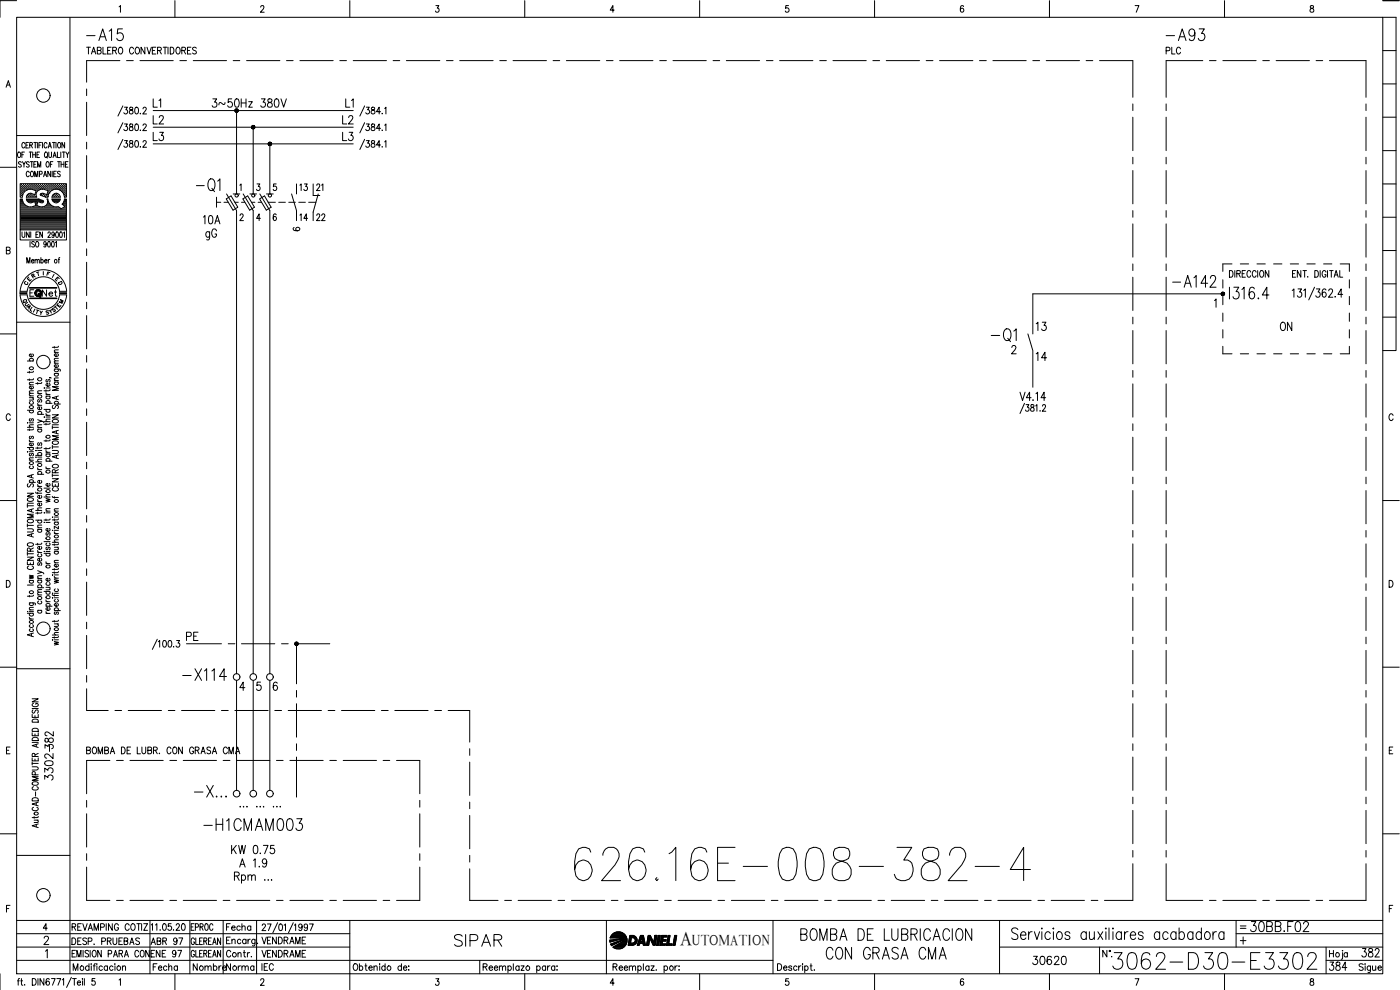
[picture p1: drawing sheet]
<svg xmlns="http://www.w3.org/2000/svg" width="420mm" height="297mm" viewBox="0 0 420 297" stroke-linecap="round" stroke-linejoin="round" font-family="sans-serif">
<defs><g id="words">
<text font-size="15" x="171.1" y="265.3">626.16E-008-382-4</text>
<text font-size="8.8" x="332.7" y="292.1">3062-D30-E3302</text>
<g font-size="7.5">
<text x="57.9" y="58.9">-Q1</text>
<text x="296.3" y="103.7">-Q1</text>
</g>
<g font-size="7.1">
<text x="24.7" y="13.4">-A15</text>
<text x="348.9" y="13.4">-A93</text>
<text x="350.7" y="87.5">-A142</text>
<text x="53.6" y="205.3">-X114</text>
<text x="60" y="250.5">-H1CMAM003</text>
<text x="135.1" y="285">SIPAR</text>
<text x="239.2" y="283.3">BOMBA DE LUBRICACION</text>
<text x="246.6" y="288.9">CON GRASA CMA</text>
</g>
<g font-size="6.6">
<text x="66" y="73.4" transform="rotate(-90 66 73.4)">gG</text>
<text x="373.9" y="280.8">30BB.F02</text>
</g>
<text font-size="5.9" x="204.2" y="283.7">A</text>
<g font-size="5.7">
<text x="62.4" y="33.5">3~50Hz 380V</text>
<text x="44.8" y="38.5">L2</text>
<text x="101.6" y="38.5">L2</text>
<text x="44.8" y="43.4">L3</text>
<text x="101.6" y="43.4">L3</text>
<text x="60" y="68.4">10A</text>
<text x="309.7" y="100.5">13</text>
<text x="383.1" y="100.5">ON</text>
<text x="309.7" y="109.4">14</text>
<text x="54.7" y="193.3">PE</text>
<text x="16.9" y="225.8" transform="rotate(-90 16.9 225.8)">382</text>
<text x="16.9" y="235.3" transform="rotate(-90 16.9 235.3)">3302-</text>
<text x="308.7" y="290.7">30620</text>
<text x="397.9" y="292.5">384</text>
<text x="407.5" y="288.2">382</text>
</g>
<g font-size="5.3">
<text x="49" y="33.5" transform="rotate(-90 49 33.5)">L1</text>
<text x="106.9" y="33.5" transform="rotate(-90 106.9 33.5)">L1</text>
<text x="88.9" y="58.6">13</text>
<text x="93.1" y="67.4" transform="rotate(-90 93.1 67.4)">14</text>
<text x="93.8" y="67.4">22</text>
<text x="66.7" y="280.5">Fecha</text>
<text x="44.1" y="284.7">ABR 97</text>
<text x="77.3" y="284.3">VENDRAME</text>
<text x="56.8" y="292.5">Nombre</text>
<text x="66.7" y="292.5">Norma</text>
<text x="77.3" y="288.6">VENDRAME</text>
</g>
<g font-size="4.9">
<text x="348.9" y="17.3">PLC</text>
<text x="97.7" y="58.6" transform="rotate(-90 97.7 58.6)">21</text>
<text x="11.6" y="90">Net</text>
<text x="44.1" y="288.2">ENE 97</text>
</g>
<text font-size="4.4" x="207.8" y="283.7">UTOMATION</text>
<g font-size="4">
<text x="86.8" y="70.6">6</text>
<text x="7.1" y="85.4">E</text>
<text x="8.1" y="84.7">R</text>
<text x="15.5" y="85.4">E</text>
<text x="5.6" y="92.1">Q</text>
<text x="6.7" y="93.8">A</text>
<text x="10.6" y="95.6">Y</text>
<text x="14.5" y="94.9">S</text>
</g>
<g font-size="3.5">
<text x="6" y="86.4">C</text>
<text x="16.2" y="86.4">D</text>
<text x="371.1" y="279.8">=</text>
</g>
<g font-size="3.1">
<text x="70.9" y="243.4">...</text>
<text x="75.8" y="243.4">...</text>
<text x="80.8" y="243.4">...</text>
</g>
</g></defs>
<!-- layer: DCA_A3E2|CART -->
<g fill="none" stroke="#000" stroke-width=".3">
<path d="M5 5.2h410v287h-410zM5 .2h-5v5M21 5.2v287M35.7 2.1l.5-.4v2M52.5 .2v5M78.2 2.1l.2-.3 .5-.1 .3 .6-1.1 1.4h1.2M105 .2v5M130.8 1.7h.9l-.5 .7a.6 .6 0 0 1 .5 1 .6 .6 0 0 1-1-.1M157.5 .2v5M184.3 3h-1.2l.8-1.3v2M210 .2v5M236.6 1.7h-.8v.8a.63 .63 0 0 1 .9 0 .63 .63 0 0 1-.1 1 .63 .63 0 0 1-.9-.2"/>
<path d="M262.5 .2v5M289.2 2l-.4-.3a1.12 1.12 0 0 0 0 2 .57 .57 0 0 0 .4-.9 .57 .57 0 0 0-.9-.1l-.1 .3M315 .2v5M340.7 1.7h1.1l-.8 2M367.5 .2v5M393.3 1.8v.6a.72 .72 0 0 1 .9 .4 .72 .72 0 0 1-.3 .9 .64 .64 0 0 1-.8-.7 .64 .64 0 0 1 .9-.6l.2-.3-.1-.3zM415 5.2h4v100h-4M415 .2h4.9M415 15.2h4M1.8 26.2l.7-2 .6 2M2.1 25.5h.8M415 35.2h4"/>
<path d="M415 25.2h4M0 50.2h5M5 40.7h16M5.5 45.7l.1-.1a.86 .86 0 0 1 .6 .8 .86 .86 0 0 1-.6 .9 1.09 1.09 0 0 1-.1-1.6zM6.1 57h.1M6.1 56.4h.1M6.1 55.7h.1M6.1 57.6h.1M6.1 58.3h.1M6.1 58.9h.1M6.1 59.8h.5M6.3 57.3h.2"/>
<path d="M6.3 56.7l.1 .1M6.3 56h.2M6.3 55.4l.1 .1M6.3 57.9l.1 .1M6.3 58.6h.2M6.4 48.8l-.3-.3-.6 .3 .2 .3 .6 .4 .1 .4-.3 .3-.6-.3M6.4 56v.1M6.4 57.3v.1M6.4 58.5v.2M6.6 46.4h.4M6.6 57h.2M6.6 56.4h.2"/>
<path d="M6.6 55.7h.2M6.6 57.6h.2M6.6 58.3h.2M6.7 48.5l.5 .8 .5-.8M6.7 55.7v.1M6.7 56.3v.2M6.7 56.9v.2M6.7 57.6v.1M6.7 58.2v.2M6.9 58.4l-.2 .8h-.6v-4.1h13.8v4.1h-.6l-.1-.8M7 57.3h.1M7 56.7h.1"/>
<path d="M7 56h.1M7 55.4h.1M7.1 55.4v.1M7.1 56v.1M7.1 56.6v.2M7.1 57.3v.1M7.2 49.3v.9M7.3 57h.2M7.3 56.4h.2M7.3 55.7h.2M7.3 45.6h-.7v1.7M7.4 55.7v.1"/>
<path d="M7.4 56.3v.2M7.4 56.9v.2M7.5 43.2a.46 .46 0 0 0-.6-.5 .46 .46 0 0 0-.3 .7v.4a.47 .47 0 0 0 .3 .6 .47 .47 0 0 0 .6-.4M7.6 56.7l.1 .1M7.6 56h.1M7.6 55.4l.1 .1M7.7 56v.1M7.8 43.5h.5M7.9 59.2h3.1M7.9 59.7h3.7M7.9 57h.1M7.9 56.4h.2"/>
<path d="M7.9 55.7h.2M7.9 59.7l.1 .3M8 55.7v.1M8 56.3v.2M8 56.9v.1M8 59.8h3.7M8.1 58.9l-.2 .3M8.3 56.7h.1M8.3 56h.1M8.3 55.4h.1M8.3 58.6h.1M8.3 55.4v.1"/>
<path d="M8.3 56v.1M8.3 56.6v.2M8.3 58.5v.2M8.6 42.7h-.8v1.7h.8M8.6 56.4h.1M8.6 55.7h.1M8.6 58.9h.1M8.6 58.3h.1M8.6 55.7v.1M8.6 56.3v.2M8.6 58.2v.2M8.6 58.8v.2"/>
<path d="M8.8 48.8l-.3-.3-.6 .3 .1 .3 .8 .6-.3 .5-.6-.3M8.8 51.8a.46 .46 0 0 0-.6-.4 .46 .46 0 0 0-.3 .6l.2 .9 .4 .1 .3-.4M8.8 45.6h.8M8.9 56.7h.1M8.9 56h.1M8.9 55.4l.1 .1M8.9 58.6h.1M8.9 43.5h.7l.1-.6-.8-.2v1.7M9 56v.1M9 58.5v.2M9.1 48.5h.8M9.1 45.6v1.7"/>
<path d="M9.2 56.4h.2M9.2 55.7h.2M9.2 58.3h.2M9.2 58.9h.2M9.3 55.7v.1M9.3 56.3v.2M9.3 58.2v.2M9.3 58.8v.2M9.3 43.5l.4 .9M9.4 51.5l.1-.1a.86 .86 0 0 1 .6 .8 .86 .86 0 0 1-.6 .8 1.2 1.2 0 0 1-.1-1.5zM9.5 58l-.8 .1-.7 .7M9.5 48.5v1.7"/>
<path d="M9.5 56.7h.2M9.5 56h.2M9.5 55.4h.2M9.5 58.6h.2M9.6 55.4v.1M9.6 56v.1M9.6 56.6v.2M9.6 58.5v.2M9.8 46.4h.8M9.8 45.6v1.7M9.8 56.4h.2M9.8 55.7h.2"/>
<path d="M9.8 58.9h.2M9.9 56.9l.9 .3-.3 1.2-1-.3M9.9 56.9a2.52 2.52 0 0 0-3.1 1.5M9.9 55.7v.1M9.9 56.3v.2M9.9 58.3v.1M9.9 58.8v.2M10.2 42.7h.8M10.2 49.3h.4M10.2 56.7v.1M10.2 56h.1M10.2 55.4v.1"/>
<path d="M10.2 58.6h.1M10.2 56v.1M10.2 58.5v.2M10.4 53v-1.6l.5 1.6 .4-1.6v1.6M10.5 57h.1M10.5 56.4h.1M10.5 55.7h.1M10.5 58.9h.1M10.5 55.7v.1M10.5 56.3v.2M10.5 56.9v.1M10.5 58.8v.2"/>
<path d="M10.6 42.7v1.7M10.6 58.3h.1M10.6 45.6v1.7M10.8 56.7h.1M10.8 56h.1M10.8 55.4h.1M10.9 57.3h.1M10.9 55.4v.1M10.9 56v.1M10.9 56.6v.2M10.9 48.5h-.7v1.7h.7M11.1 46.4h.5"/>
<path d="M11.1 57h.2M11.1 56.4h.2M11.1 55.7h.2M11.2 55.7v.1M11.2 56.3v.2M11.2 56.9v.2M11.2 42.7v1.7M11.3 50.2v-1.7l.5 1.7 .4-1.7v1.7M11.4 56.7h.2M11.4 56h.2M11.4 55.4h.2M11.5 55.4v.1"/>
<path d="M11.5 56v.1M11.5 56.6v.2M11.5 57.1a1.46 1.46 0 0 0-.4 2M11.6 59.7l.2 .1M11.7 43.5h.4M11.7 56.4h.2M11.7 55.7h.2M11.8 59.8l1 .3M11.8 55.7v.1M11.8 56.3v.2M11.8 57l-.2 .1M11.9 45.6h-.8v1.7h.8"/>
<path d="M11.9 52.3l.7-.2-.1-.6-.6-.1v1.6M12.1 56.7v.1M12.1 56h.1M12.1 55.4v.1M12.1 56v.1M12.2 58.2v.4M12.4 56.4h.1M12.4 55.7h.1M12.4 58.3h.1M12.4 42.7h-.7v1.7M12.4 55.7v.1M12.4 56.3v.2"/>
<path d="M12.4 58.2v.2M12.7 56.7h.1M12.7 56h.1M12.7 55.4h.1M12.7 58.6h.1M12.7 42.7v1.7M12.8 56.8l.7 .1M12.8 56.8l-1 .2M12.8 55.4v.1M12.8 56v.1M12.8 56.6v.1M12.8 58.5v.2"/>
<path d="M13 56.4h.2M13 55.7h.2M13 58.3h.2M13.1 53l.4-1.6 .5 1.6M13.1 55.7v.1M13.1 56.3v.2M13.1 58.2v.2M13.3 52.5h.5M13.3 56.7l.1 .1M13.3 56h.2M13.3 55.4l.1 .1M13.3 58.6h.2"/>
<path d="M13.4 56v.1M13.4 58.5v.2M13.5 56.9l.9 .3-.3 1.2-1.2-.4-.7 .2M13.6 45.7l.1-.1a.86 .86 0 0 1 .6 .8 .86 .86 0 0 1-.6 .9 1.14 1.14 0 0 1-.1-1.6zM13.6 56.4h.2M13.6 55.7h.2M13.6 58.9h.2M13.7 55.7v.1M13.7 56.3v.2M13.7 58.8v.2M13.9 47l.3 .4M14 56.7h.1"/>
<path d="M14 56h.1M14 55.4h.1M14 58.6h.1M14.1 48.6l.1-.1a.86 .86 0 0 1 .6 .8 .86 .86 0 0 1-.6 .9 1.09 1.09 0 0 1-.1-1.6zM14.1 55.4v.1M14.1 56v.1M14.1 56.6v.2M14.1 58.5v.2M14.1 43.2a.46 .46 0 0 0-.6-.4 .46 .46 0 0 0-.3 .6l.3 .9 .3 .1 .3-.4M14.3 58.9h.1M14.3 57h.1M14.3 56.4h.1"/>
<path d="M14.3 55.7h.1M14.3 58.3h.1M14.4 55.7v.1M14.4 56.3v.2M14.4 56.9v.2M14.4 58.2v.2M14.4 57.6h.1M14.5 44.4l.4-1.7 .5 1.7M14.5 58.4l-.1 .8h-.8l-1.4-.6M14.6 57.3h.1M14.6 56.7l.1 .1M14.6 56h.1"/>
<path d="M14.6 55.4l.1 .1M14.6 57.9h.1M14.6 45.6l.1 1.5 .3 .2 .4-.2 .1-1.5M14.6 43.8h.6M14.7 57.9h.1M14.7 56v.1M14.7 57.3v.1M14.9 57h.2M14.9 56.4h.2M14.9 55.7h.2M15 55.7v.1M15 56.3v.2"/>
<path d="M15 56.9v.2M15.1 49.3h.5M15.2 51.4v1.6l-.8-1.6v1.6M15.2 56.7h.2M15.2 56h.2M15.2 55.4h.2M15.3 55.4v.1M15.3 56v.1M15.3 56.6v.2M15.5 56.4h.2M15.5 55.7h.2M15.6 59.7h2.5a1.26 1.26 0 0 1-1.3 1.2 1.26 1.26 0 0 1-1.2-1.2z"/>
<path d="M15.6 56.9l-.1 .1M15.6 55.7v.1M15.6 56.3v.2M15.7 51.4v1.6M15.7 58.8a1.23 1.23 0 0 1 1.1-.8 1.23 1.23 0 0 1 1.2 .8M15.7 58.9l-.1 .3h2.5l-.1-.3M15.7 59.8h2.2M15.7 42.7h.9M15.9 48.5h-.8v1.7M15.9 56.7l.1 .1M15.9 56h.1M15.9 55.4l.1 .1"/>
<path d="M15.9 47.3l.5-1.7 .5 1.7M16 58.6h.1M16 56v.1M16 58.6v.1M16.1 46.7h.6M16.1 52.2h.5M16.2 42.7v1.7M16.2 56.4h.1M16.2 55.7h.1M16.2 58.9h.1M16.3 55.7v.1M16.3 56.3v.2"/>
<path d="M16.3 58.8v.2M16.3 58.3v.1M16.5 56.7h.1M16.5 56h.1M16.5 55.4h.1M16.5 58.6h.1M16.6 55.4v.1M16.6 56v.1M16.6 56.6v.1M16.6 58.5v.2M16.8 42.7v1.7M16.8 56.4h.2"/>
<path d="M16.8 55.7h.2M16.8 58.3h.2M16.8 58.9h.2M16.9 51.4h-.8v1.6h.8M16.9 55.7v.1M16.9 56.3v.2M16.9 58.2v.2M16.9 58.8v.2M17.1 56.7h.1M17.1 56h.2M17.1 55.4l.1 .1M17.1 58.6h.2"/>
<path d="M17.2 45.6v1.7h.7M17.2 56v.1M17.2 58.5v.2M17.3 48.5h.8M17.4 56.4h.2M17.4 55.7h.2M17.4 58.9h.2M17.5 42.8l.2-.1a.86 .86 0 0 1 .6 .9 .86 .86 0 0 1-.6 .8 1.09 1.09 0 0 1-.2-1.6zM17.5 55.7v.1M17.5 56.3v.2M17.5 58.8v.2M17.7 48.5v1.7"/>
<path d="M17.8 56.7h.1M17.8 56h.1M17.8 55.4h.1M17.8 57l.8 .5 .6 .9M17.8 57a2.51 2.51 0 0 0-3.3 1.4M17.9 55.4v.1M17.9 56v.1M17.9 56.6v.2M18.1 51.6a.41 .41 0 0 0-.7-.2 .41 .41 0 0 0 .1 .7l.4 .3a.42 .42 0 0 1 0 .6 .42 .42 0 0 1-.6-.2M18.1 57h.1M18.1 56.4h.1M18.1 55.7h.1"/>
<path d="M18.2 55.7v.1M18.2 56.3v.2M18.2 56.9v.2M18.2 45.6v1.7M18.3 49.3h.9M18.3 48.5v1.7M18.4 56.7l.1 .1M18.4 56h.1M18.4 55.4l.1 .1M18.5 57.3h.1M18.5 56v.1M18.7 45.6h.8"/>
<path d="M18.7 57h.2M18.7 56.4h.2M18.7 55.7h.2M18.8 57.6h.1M18.8 55.7v.1M18.8 56.3v.2M18.8 56.9v.2M19 57.3h.2M19 56.7h.2M19 56h.2M19 55.4h.2M19 57.9h.2"/>
<path d="M19.1 45.6v1.7M19.1 55.4v.1M19.1 56v.1M19.1 56.6v.2M19.1 57.3v.1M19.1 57.9v.1M19.2 48.5v1.7M19.3 57h.2M19.3 56.4h.2M19.3 55.7h.2M19.3 57.6h.2M19.3 58.3h.2"/>
<path d="M19.4 42.7v1.7l-.8-1.7v1.7M19.4 58.9h.1M19.4 55.7v.1M19.4 56.3v.2M19.4 56.9v.2M19.4 57.6v.1M19.4 58.2v.2M19.4 58.8v.2M19.4 59.8h.4M19.6 49.3h.5M19.7 57.3h.1M19.7 56.7h.1"/>
<path d="M19.7 56h.1M19.7 55.4h.1M19.7 57.9h.1M19.7 58.6h.1M19.8 45.6l.4 .8 .5-.8M19.8 55.4v.1M19.8 56v.1M19.8 56.6v.2M19.8 57.3v.1M19.8 57.9v.1M19.8 58.5v.2M20.2 46.4v.9"/>
<path d="M20.4 48.5h-.8v1.7h.8M415 55.2h4M415 45.2h4M1.9 75.1l1-.1 .1-.6-1.1-.2v2l1.1-.2v-.5l-.3-.4M6.1 69v3h13.8v-3M6.1 64.6h13.7M6.1 64.3h13.7M6.1 64h13.7M6.1 63.7h13.7M6.1 63.4h13.7M6.1 63h13.7M6.1 62.7h12.1"/>
<path d="M6.1 62.4h11.8M6.1 62.1h2.3M6.1 61.8h1.6M6.1 61.5h1.3M6.1 61.1h1M6.1 60.8h.8M6.1 60.5h.6M6.1 60.2h.5M6.1 64.9h13.7M6.1 65.3h13.7M6.1 65.6h13.7M6.1 65.9h13.7"/>
<path d="M6.1 66.2h13.7M6.1 66.5h13.7M6.1 66.8h13.7M6.1 67.2h13.7M6.1 67.5h13.7M6.1 67.8h13.7M6.1 68.1h13.7M6.1 68.4h13.7M6.1 68.7h13.7M6.6 69.6v1.2l.4 .4 .4-.2 .1-1.4M6.8 60.5l.3 .4a2.5 2.5 0 0 0 2.8 1.1M6.9 60.5l-.3-.8h-.5v9.3h13.8v-9.3h-.6l-.7 1.6"/>
<path d="M8 60l.7 .8h.8M8 78.9v-1.6l.5 1.6 .5-1.6v1.6M8.2 60.2h4.5M8.4 60.5h1.7M8.8 69.6v1.6l-.9-1.6v1.6M9 72.5v1.6M9.2 69.6v1.6M9.4 78.3h.8l-.2-.4a.48 .48 0 0 0-.6 .5 .48 .48 0 0 0 .6 .5l.2-.2M9.5 60.8l1-.3 .2 1.2-.8 .3M9.9 62.1h2M10.3 72.7a.41 .41 0 0 0-.6-.2 .41 .41 0 0 0 0 .7l.4 .1a.44 .44 0 0 1 .2 .7 .44 .44 0 0 1-.7 .1l-.1-.2M10.5 78.1l.3-.3 .3 .1 .1 1"/>
<path d="M10.5 77.8v1.1M10.5 60.5h.7M10.6 60.8h.5M10.7 61.1h.3M10.8 61.8h.2M10.8 61.5h.2M10.8 70.4h.5M10.9 72.5h.1a.82 .82 0 0 1 .7 .8 .82 .82 0 0 1-.8 .8l-.2-.6zM11.2 78.1l.3-.3 .3 .1v1M11.6 69.6h-.8v1.6h.8M11.7 60.5h1.3M11.8 61.9a1.72 1.72 0 0 0 1.9-.3 1.72 1.72 0 0 0 .4-1.9h.3a2.57 2.57 0 0 0 3.1 2.3"/>
<path d="M12.3 60.8l-1-.3-.3 1.2 .8 .3M12.3 78l.1-.1a.48 .48 0 0 1 .6 .5 .48 .48 0 0 1-.6 .5l-.1-.2M12.3 77.3v1.6M12.7 69.6v1.6l-.8-1.6v1.6M12.8 60.1a.45 .45 0 0 1 .1 .7 .45 .45 0 0 1-.6 0M13.3 62.1h2.8M13.4 78.3h.7l-.1-.4a.48 .48 0 0 0-.6 .5 .48 .48 0 0 0 .6 .5l.1-.2M13.8 61.8h1.7M13.9 73l-.2 .4a.45 .45 0 0 1-.6-.4 .45 .45 0 0 1 .6-.5 .84 .84 0 0 1 .3 1 .84 .84 0 0 1-.8 .6v-.2M14.1 61.5h1M14.3 61.1h.5M14.4 60.8h.2"/>
<path d="M14.4 70a.38 .38 0 0 1 .5-.4 .38 .38 0 0 1 .1 .6l-.6 1h.8M14.4 60.5h.1M14.5 72.5h.1a.96 .96 0 0 1 0 1.6l-.3-.7zM14.5 77.8v1.1M14.9 77.8l-.4 .5M15.6 72.5h.2a.96 .96 0 0 1 0 1.6h-.2l-.1-.7zM15.9 60.2h1.9M16.1 60.5h1.4M16.3 70.1l-.2 .5a.46 .46 0 0 1-.6-.5 .46 .46 0 0 1 .6-.4 .85 .85 0 0 1 .3 .9 .85 .85 0 0 1-.8 .6v-.2M16.6 72.8l.3-.3v1.6M16.9 69.7l.2-.1a.96 .96 0 0 1 0 1.6l-.4-.6zM17.4 62l.9 .6 1.1-.6"/>
<path d="M17.5 77.8h.4M17.9 77.3l-.2 .3v1.3M18 69.7l.2-.1a.96 .96 0 0 1 0 1.6h-.2l-.1-.6zM18.4 62.7h1.4M18.7 61.3l.7 .7M18.9 61.1h.9M19 62.4h.8M19 61.5h.8M19 69.9l.3-.3v1.6M19.1 60.8h.7M19.3 61.8h.5M19.3 60.5h.5"/>
<path d="M19.3 60.2h.5M19.5 62.1h.3M415 75.2h4M415 65.2h4M5 96.7h16M6 87.4a7 7 0 0 1 7-6.5 7 7 0 0 1 7 6.5M6 88.5a7 7 0 0 0 7 6.4 7 7 0 0 0 7-6.4M8.2 87.4a4.9 4.9 0 0 1 4.8-4.4 4.9 4.9 0 0 1 4.9 4.4M8.2 88.5a4.9 4.9 0 0 0 4.8 4.3 4.9 4.9 0 0 0 4.9-4.3h2.1M8.9 86.3h8.2v.1h-8.2M8.9 89.4h8.2v.2h-8.2zM9 86.3h8"/>
<path d="M9 89.5h8M10.2 86.9h-1.2v2M15 81.8l-.6-.2-.3 1M17.9 87.9h2.1v.1h-2.1zM18 88h1.9M415 95.2h4M415 85.2h4M0 100.2h5M8.2 108.3h1.8M8.8 111.4v.5M8.8 113.7v.5M8.8 119.3h1.2"/>
<path d="M8.8 118.8h1.2M8.8 115.5h1.2M9.1 108.3l-.2-.1a.55 .55 0 0 1 .5-.7 .55 .55 0 0 1 .5 .7l-.1 .1M9.7 119.3l.3 .4-.1 .3h-1.1M9.8 115.9l.1 .1a.53 .53 0 0 1-.5 .7 .53 .53 0 0 1-.4-.8h.4v.8M9.8 106.2l.1 .1a.53 .53 0 0 1-.5 .8 .53 .53 0 0 1-.4-.8l.4-.1v.8M10 118l-1.1 .1-.1 .3 .4 .4M10 117.2l-1.1 .1-.1 .4 .4 .3M10 114.7l-1.1 .1-.1 .3 .4 .4M10 113.6l-.1 .3h-1.7M10 111.4l-.3 .3h-1.5M11.3 114.8v.5"/>
<path d="M11.3 118.1h1.2M11.6 119.9l-.3 .3 .1 .4h.4l.2-.6 .3-.1 .2 .3-.2 .5M12.5 117.2l-1.1 .1-.1 .4 .4 .4M12.5 114.7l-.1 .3h-1.7M13.2 116.4h.2zM13.8 117.8l.1 .3 .5 .2M13.8 117v.5M13.8 118.9h1.2M13.8 118.3h1.2M13.8 116.4h1.2M14.1 118.9l-.2 .1a.53 .53 0 0 0 .5 .7 .53 .53 0 0 0 .4-.8M14.1 113.9l-.3 .3 .1 .4h.4l.2-.7h.3l.2 .3-.2 .4"/>
<path d="M14.8 115l.1 .2a.55 .55 0 0 1-.5 .7 .55 .55 0 0 1-.5-.7l.5-.2v.9M14.9 113.3l.5 .1M15 116.9l-.3 .3h-1.5M16.3 110.7l1.6 .1 .1 .6M16.3 104v.4M16.3 114.6h1.2M16.3 114.2h1.2M16.3 112h1.2M16.3 109h1.2M16.3 105.7h1.2M16.6 114.6l-.2 .2a.51 .51 0 0 0 .6 .7 .51 .51 0 0 0 .3-.9M16.6 112a.54 .54 0 0 0 0 .9 .54 .54 0 0 0 .8-.3l.1-.3-.2-.3"/>
<path d="M16.6 110.7l-.2 .2a.53 .53 0 0 0 .5 .6 .53 .53 0 0 0 .5-.6l-.1-.2M16.9 119v.7M17.3 109.4l.1 .1a.54 .54 0 0 1-.5 .8 .54 .54 0 0 1-.5-.8l.4-.1v.9M17.3 106.1l.1 .2a.53 .53 0 0 1-.5 .7 .53 .53 0 0 1-.5-.7l.4-.2v.9M17.5 118.8l-1.8 .6 1.8 .5M17.5 116h-1.8l1.8 .6-1.8 .5h1.8M17.5 113.4l-1.1 .1-.1 .3 .4 .4M17.5 108.3h-1.1l-.1 .4 .4 .3M17.5 107.5l-1.1 .1-.1 .3 .4 .4M17.5 105l-1.1 .1-.1 .3 .4 .3M17.5 103.9l-.3 .3h-1.5M3.1 124.7a.63 .63 0 0 0-.8-.5 .63 .63 0 0 0-.4 .7v.5a.63 .63 0 0 0 .4 .8 .63 .63 0 0 0 .8-.5"/>
<path d="M8.2 135.5h.2zM8.2 126.9h.2zM8.2 128.2h1.8M8.2 134.3h1.8M8.2 123.1h1.8M8.8 132l.1 .3 .5 .2M8.8 128.7v.5M8.8 138.1h1.2M8.8 135.5h1.2M8.8 132.5h1.2M8.8 126.9h1.2M9.1 139.8l-.2 .1a.55 .55 0 0 0 .5 .7 .55 .55 0 0 0 .5-.7l-.1-.1"/>
<path d="M9.1 136l-.3 .3 .1 .4h.4l.2-.6 .3-.1 .2 .3-.2 .5M9.1 134.3l-.2 .1a.55 .55 0 0 0 .5 .7 .55 .55 0 0 0 .5-.7l-.1-.1M9.1 130.9l-.3 .3 .1 .4h.4l.2-.6 .3-.1 .2 .3-.2 .4M9.1 125.6l-.3 .3 .1 .4h.4l.2-.6 .3-.1 .2 .3-.2 .5M9.1 123.1l-.2 .1a.55 .55 0 0 0 .5 .7 .55 .55 0 0 0 .5-.7l-.1-.1M9.1 120.5l-.2 .1a.53 .53 0 0 0 .5 .7 .53 .53 0 0 0 .4-.8M9.8 133a.57 .57 0 0 1-.3 .9 .57 .57 0 0 1-.7-.7l.6-.2v.8M10 137.4h-1.1l-.1 .3 .4 .4M10 128.6l-.3 .4h-1.5M10 127.5h-1.1l-.1 .4 .4 .3M10.7 137.1h.2zM10.7 135.2h.2z"/>
<path d="M10.7 138.6h1.8M10.7 136.6h1.8M11.3 125.9l1.2 .5-1.2 .4M11.3 121.1l.1 .3 .5 .2M11.3 134.1v.5M11.3 137.1h1.2M11.3 135.2h1.2M11.3 128.8h1.2M11.3 128.3h1.2M11.3 124.3h1.8M11.3 121.6h1.2M11.6 136.6l-.2-.1a.54 .54 0 0 1 .6-.8 .54 .54 0 0 1 .3 .9"/>
<path d="M11.6 132.8l-.3 .3 .1 .5h.4l.2-.7 .3-.1 .2 .3-.2 .5M11.6 128.8l-.2 .1a.54 .54 0 0 0 .6 .8 .54 .54 0 0 0 .3-.9M11.6 124.3l-.2-.1a.54 .54 0 0 1 .6-.8 .54 .54 0 0 1 .3 .9M12.3 122.1a.51 .51 0 0 1 0 .7 .51 .51 0 0 1-.7 0 .51 .51 0 0 1-.1-.7h.4v.8M12.5 137.8l-1.1 .1-.1 .3 .4 .4M12.5 134.1l-.3 .3h-1.5M12.5 127.5h-1.1l-.1 .4 .4 .4M12.5 126.4l.5 .2 .1 .3M13.2 125.1h.2zM13.2 126.5h1.8M13.2 122.8h1.8M13.8 135.2l.1 .3 .5 .2"/>
<path d="M13.8 124.1l.1 .3 .5 .2M13.8 127v.5M13.8 132v.5M13.8 134.3v.5M13.8 138.4h1.8M13.8 136.2h1.2M13.8 135.7h1.2M13.8 125.1h1.2M13.8 124.6h1.2M13.8 121h1.8M14.1 138.4l-.2-.2a.53 .53 0 0 1 .5-.7 .53 .53 0 0 1 .4 .9M14.1 136.2l-.2 .1a.56 .56 0 0 0 .5 .8 .56 .56 0 0 0 .5-.8l-.1-.1"/>
<path d="M14.1 122.8a.56 .56 0 0 0 .2 1 .56 .56 0 0 0 .7-.7l-.2-.3M14.1 121l-.2-.1a.53 .53 0 0 1 .5-.7 .53 .53 0 0 1 .4 .8M15 134.2l-.3 .4h-1.5M15 131.9l-.3 .4h-1.5M15 126.9l-.3 .4h-1.5M15 125.8h-1.1l-.1 .4 .4 .3M15.7 135.2h1.6l.2 .3-.2 .5-1.6 .1M15.7 124.4h1.8l-1.8 1h1.8M15.7 128.2h1.8M15.7 127.7v1M15.7 133.6v1M15.7 134.1h1.8"/>
<path d="M15.7 127.5h1.8M15.8 139.6a.9 .9 0 0 1 1-.4 .9 .9 0 0 1 .6 1 .9 .9 0 0 1-1 .3 .9 .9 0 0 1-.6-.9zM15.8 132.5a.9 .9 0 0 1 1-.3 .9 .9 0 0 1 .6 .9 .9 .9 0 0 1-1 .3 .9 .9 0 0 1-.6-.9zM15.8 126.1a.9 .9 0 0 1 1-.4 .9 .9 0 0 1 .6 .9 .9 .9 0 0 1-1 .4 .9 .9 0 0 1-.6-.9zM16 121.6l-.3 .4 .3 .6 .4-.1 .4-.7a.49 .49 0 0 1 .7 .1 .49 .49 0 0 1-.2 .7M16.3 121.2h1.8M16.6 121.2l-.2-.1a.52 .52 0 0 1 .6-.7 .52 .52 0 0 1 .3 .8M16.9 129.3v.7M16.9 136.7v.7M17.5 136.5l-1.8 .6 1.8 .5M17.5 130.8h-1.8l1.8 .5-1.8 .6h1.8M17.5 129.1l-1.8 .6 1.8 .5"/>
<path d="M418.1 124.7a.63 .63 0 0 0-.8-.5 .63 .63 0 0 0-.4 .7v.5a.63 .63 0 0 0 .4 .8 .63 .63 0 0 0 .8-.5M0 150.2h5M8.2 158.7h1.3l.5 .4-.1 .3-.4 .2h-1.3M8.2 148h1.8l-1.8 .9h1.8M8.2 151.2v1M8.2 157.2v.9M8.2 157.6h1.8M8.2 151.8h1.8M8.2 151h1.8M8.3 156.1a.9 .9 0 0 1 1-.4 .9 .9 0 0 1 .6 .9 1.05 1.05 0 0 1-1.7-.4zM8.3 149.6a1.05 1.05 0 0 1 1.7 .4 1.01 1.01 0 0 1-1 .5 1.01 1.01 0 0 1-.8-.7zM8.5 145.1l-.3 .4 .3 .6 .4-.1 .6-.9 .5 .4-.2 .6"/>
<path d="M8.8 144.7h1.8M9.1 144.7l-.2-.1a.55 .55 0 0 1 .5-.7 .55 .55 0 0 1 .5 .7l-.1 .1M9.4 142.6v.6M9.4 152.9v.6M10 154.3h-1.8l1.8 .5-1.8 .5h1.8M10 152.6l-1.8 .6 1.8 .5M10 142.4l-1.8 .5 1.8 .6M10.7 147.6l.1 .3 1.7 .1M10.7 156.1h1.8M10.7 153.1h1.8M11.3 149.9l.1 .4 .5 .2M11.3 145.4l.1 .3 .5 .3"/>
<path d="M11.3 140.4l.1 .3 .5 .2M11.3 147.7v.5M11.3 153.7v.5M11.3 158.9h1.2M11.3 158.4h1.2M11.3 150.5h1.2M11.3 146h1.2M11.3 142.3h1.8M11.3 140.9h1.2M11.6 158.9a.56 .56 0 0 0 .2 .9 .56 .56 0 0 0 .7-.6l-.2-.3M11.6 156.1l-.2 .1a.54 .54 0 0 0 .6 .8 .54 .54 0 0 0 .3-.9M11.6 142.3l-.2-.1a.54 .54 0 0 1 .6-.8 .54 .54 0 0 1 .3 .9"/>
<path d="M12.3 150.9a.51 .51 0 0 1 0 .7 .51 .51 0 0 1-.7 .1 .51 .51 0 0 1-.1-.7l.4-.1v.9M12.3 148.7a.51 .51 0 0 1 0 .7 .51 .51 0 0 1-.7 0 .51 .51 0 0 1-.1-.7h.4v.8M12.3 144.1a.51 .51 0 0 1 0 .7 .51 .51 0 0 1-.7 .1 .51 .51 0 0 1-.1-.7l.4-.1v.9M12.5 157.6h-1.1l-.1 .4 .4 .4M12.5 153.6l-.1 .3-1.7 .1M12.5 152.4h-1.1l-.1 .4 .4 .3M13.2 156.7h.2zM13.2 153.9h.2zM13.2 149.1h1.8M13.2 146.5h1.8M13.8 149.5l1.2 .3-1.2 .3 1.2 .3-1.2 .3M13.8 140.1l.1 .3 .5 .2"/>
<path d="M13.8 156.7h1.2M13.8 155.7v.5M13.8 153.9h1.2M13.8 153.4h1.2M13.8 140.6h1.2M14.1 159.8l-.3 .3 .1 .4h.4l.2-.6 .3-.1 .2 .3-.2 .5M14.8 158.6l.1 .1a.53 .53 0 0 1-.5 .7 .53 .53 0 0 1-.4-.8h.4v.8M14.8 145.1l.1 .1a.56 .56 0 0 1-.5 .7 .56 .56 0 0 1-.5-.7l.5-.1v.8M15 155.7l-.3 .3h-1.5M15 152.6h-1.1l-.1 .4 .4 .4M15 148.4h-1.1l-.1 .4 .4 .3M15.7 159.1h.2z"/>
<path d="M15.7 155.1h.2zM15.7 148.9l.1 .3 1.7 .1M15.7 145v.9h1.8v-.9M15.7 143.6h1.8l-1.8 1h1.8M15.7 142.6h1.8M15.7 142.1v1M16.1 146.3l-.4 .4a.94 .94 0 0 0 .9 .7 .94 .94 0 0 0 .9-.7l-.4-.4M16.3 159.5l.5 .6M16.3 153.4h1.2M16.3 149v.5M16.3 155.7v.5M16.3 159.1h1.2"/>
<path d="M16.3 156.7h1.2M16.3 155.1h1.2M16.6 156.7l-.2 .1a.52 .52 0 0 0 .6 .7 .52 .52 0 0 0 .3-.8M16.6 141.8l-.1-.8h-.6l-.2 .8h1.8M16.6 145.4v.5M17.5 157.9v.8l-1.2-.8v.8M17.5 155.6l-.3 .4h-1.5M17.5 152.6l-1.1 .1-.1 .3 .4 .4M17.5 140.9l-.9 .5M415 150.2h4.9M1.9 174.1a1.03 1.03 0 0 1 1.2 1.1 1.03 1.03 0 0 1-1.2 1zM8.2 168.5v.9h1.8v-.9"/>
<path d="M8.2 167.2h1.8l-1.8 .9h1.8M8.2 175.5h1.8M8.2 166.1h1.8M8.2 165.6v1M8.3 163.1a1.05 1.05 0 0 1 1.7 .4 1.01 1.01 0 0 1-1 .5 1.01 1.01 0 0 1-.8-.7zM8.6 169.8a.54 .54 0 0 0-.4 .7 .54 .54 0 0 0 .7 .4h.5a.54 .54 0 0 0 .6-.4 .54 .54 0 0 0-.4-.7M8.8 172.6l1.2 .2-1.2 .3 1.2 .3-1.2 .3M8.8 178.6v.5M8.8 174.1h1.2M9.1 174.1l-.2 .2a.56 .56 0 0 0 .5 .7 .56 .56 0 0 0 .5-.7l-.1-.2M9.1 165.4l-.1-.8-.6-.1-.2 .9h1.8M9.1 168.9v.5"/>
<path d="M9.4 160.2v.7M10 178.5l-.3 .4h-1.5M10 160l-1.8 .6 1.8 .5M10 164.4l-.9 .5M11.3 171.2l1.2 .5-1.2 .4M11.3 165.2l.1 .4 .5 .2M11.3 178.5h1.2M11.3 176.3h1.8M11.3 174.1h1.2M11.3 173.6h1.2M11.3 165.8h1.2M11.3 163v.5"/>
<path d="M11.6 176.3l-.2-.1a.54 .54 0 0 1 .6-.8 .54 .54 0 0 1 .3 .9M11.6 174.1l-.2 .1a.54 .54 0 0 0 .6 .8 .54 .54 0 0 0 .3-.9M11.6 168.8l-.3 .3 .1 .5h.4l.2-.7 .3-.1 .2 .3-.2 .5M11.6 166.2l-.2 .2a.54 .54 0 0 0 .6 .7 .54 .54 0 0 0 .3-.9M12.3 167.5a.51 .51 0 0 1 0 .7 .51 .51 0 0 1-.7 .1 .51 .51 0 0 1-.1-.7l.4-.1v.9M12.3 163.9a.51 .51 0 0 1 0 .8 .51 .51 0 0 1-.7 0 .51 .51 0 0 1-.1-.7l.4-.1v.9M12.5 177.7l-1.1 .1-.1 .4 .4 .3M12.5 176.9l-1.1 .1-.1 .4 .4 .3M12.5 172.7l-1.1 .1-.1 .4 .4 .4M12.5 171.7l.6 .2v.3M12.5 162.9l-.3 .4h-1.5M13.2 165.5h.2z"/>
<path d="M13.2 177.4h1.8M13.2 166h1.8M13.2 162.5h1.8M13.8 180l.1 .3 .5 .2M13.8 168.6l.1 .3 .5 .2M13.8 176.2h1.2M13.8 169.1h1.2M13.8 165.5h1.2M14.1 177.4a.56 .56 0 0 0 .2 1 .56 .56 0 0 0 .7-.7l-.2-.3M14.1 174.8a.56 .56 0 0 0 .2 .9 .56 .56 0 0 0 .7-.6l-.2-.3M14.1 166l-.2 .1a.53 .53 0 0 0 .5 .8 .53 .53 0 0 0 .4-.9M14.1 164.2l-.3 .3 .1 .4h.4l.2-.7h.3l.2 .3-.2 .5"/>
<path d="M14.1 162.9l-.2 .2a.53 .53 0 0 0 .5 .7 .53 .53 0 0 0 .4-.9M14.7 176.2l.3 .4-.1 .3-1.1 .1M14.8 173.5a.5 .5 0 0 1 0 .7 .5 .5 0 0 1-.7 .1 .5 .5 0 0 1-.1-.7l.4-.1v.9M15.7 179.4h.2zM15.7 178.3l.3 .4h1.5M15.7 178h.2zM15.7 172.5h.2zM15.7 162.7h1.8M16.3 173.9l1.2 .2-1.2 .3 1.2 .3-1.2 .3M16.3 172.9l.5 .6M16.3 165.4h1.2M16.3 163.2v.4"/>
<path d="M16.3 170.6v.5M16.3 171.6v.4M16.3 178.4v.5M16.3 179.4h1.2M16.3 178h1.2M16.3 173.5h1.2M16.3 172.5h1.2M16.3 168.9h1.2M16.3 164.2h1.2M16.3 160.1h1.2M16.6 179.9l-.2 .1a.53 .53 0 0 0 .5 .7 .53 .53 0 0 0 .5-.7l-.1-.1M16.6 176.7l-.2 .1a.53 .53 0 0 0 .5 .7 .53 .53 0 0 0 .5-.7l-.1-.1"/>
<path d="M16.6 165.4l-.2 .2a.51 .51 0 0 0 .6 .7 .51 .51 0 0 0 .3-.9M17.2 164.2l.3 .3-.1 .4-1.1 .1M17.3 169.3l.1 .1a.54 .54 0 0 1-.5 .7 .54 .54 0 0 1-.5-.7l.4-.1v.8M17.5 171.5l-.3 .3h-1.5M17.5 170.5l-.1 .3h-1.7M17.5 168.1l-1.1 .1-.1 .3 .4 .4M17.5 163.1l-.1 .3h-1.7M17.5 162h-1.1l-.1 .4 .4 .3M416.9 174.1a1.03 1.03 0 0 1 1.2 1.1 1.03 1.03 0 0 1-1.2 1zM8.2 184h1.8M8.3 183.5h.1M8.8 185.2l.1 .3 .5 .2"/>
<path d="M8.8 180.9l1.7 .1v.5M8.8 185.7h1.2M8.8 183.5h1.2M8.8 183h1.2M9.1 188.7l-.2 .1a.55 .55 0 0 0 .5 .7 .55 .55 0 0 0 .5-.7l-.1-.1M9.1 187.4l-.2 .2a.52 .52 0 0 0 .6 .7 .52 .52 0 0 0 .3-.9M9.1 184l-.2 .2a.52 .52 0 0 0 .6 .7 .52 .52 0 0 0 .3-.9M9.1 180.9l-.2 .1a.55 .55 0 0 0 .5 .7 .55 .55 0 0 0 .5-.7l-.1-.1M9.4 190.1v.7M10 189.9l-1.8 .6 1.8 .5M10 182.2l-1.1 .1-.1 .4 .4 .3M11.3 183.1h1.2"/>
<path d="M11.6 183.1a.56 .56 0 0 0 .2 1 .56 .56 0 0 0 .7-.7l-.2-.3M11.6 180.3l-.2 .2a.54 .54 0 0 0 .6 .7 .54 .54 0 0 0 .3-.9M13.8 183.5l.1 .3 .5 .3M13.8 184.1h1.2M13.8 181.9h1.8M13.8 180.5h1.2M14.1 181.9l-.2-.1a.56 .56 0 0 1 .5-.8 .56 .56 0 0 1 .5 .8l-.1 .1M14.8 182.3l.1 .1a.56 .56 0 0 1-.5 .8 .56 .56 0 0 1-.5-.8l.5-.1v.9M15.7 192h.2zM15.7 190.5h1.8M16.3 192.5l1.2 .2-1.2 .3 1.2 .3-1.2 .2M16.3 192h1.2"/>
<path d="M16.3 186.2v.4M16.3 191v.5M16.3 187.2h1.2M16.3 183.2h1.8M16.6 183.6l-.3 .3 .3 .4 .4-.6h.4l.1 .4-.2 .2M16.6 183.2l-.2-.1a.52 .52 0 0 1 .6-.8 .52 .52 0 0 1 .3 .9M17.2 187.2l.3 .3-.1 .4h-1.1M17.3 181.1a.49 .49 0 0 1 0 .7 .49 .49 0 0 1-.7 0 .49 .49 0 0 1-.1-.7h.3v.8M17.5 191l-.3 .3h-1.5M17.5 189.8l-1.1 .1-.1 .3 .4 .3M17.5 186.1l-.3 .3h-1.5M0 200.2h5"/>
<path d="M5 200.6h16M415 200.2h4.9M1.9 225.1h.7M3 224.1h-1.1v2.1h1.1M416.9 225.1h.7M418 224.1h-1.1v2.1h1.1M0 250.2h5M5 256.7h16M415 250.2h4.9M1.9 272.6h.7M3 271.6h-1.1v2.1M5 276.2h410"/>
<path d="M45 276.2v16M57 276.2v16M67 276.2v16M77 276.2v16M105 276.2v20.8M182 276.2v16M184.3 279.9h2.6M184.6 279.8h2M185 279.6h1.2M232 276.2v16M300 276.2v16M371 276.2v8"/>
<path d="M416.9 272.6h.7M418 271.6h-1.1v2.1M0 292.2v4.8M5 280.1h100M5 284.2h100M5 288.1h227M5.2 294.3h.6M5.9 293.6l-.4 .1v.3v1.6M6.2 294.3h.6M6.4 293.6v1.6l.1 .3 .4 .1M7.4 295.4l.1 .1M9.7 293.6a1.01 1.01 0 0 1 1.2 1 1.01 1.01 0 0 1-1.2 1z"/>
<path d="M11.4 293.6v2M13.2 293.6v2l-1.2-2v2M14.8 293.9l-.5-.3a1.11 1.11 0 0 0-.6 1 1.11 1.11 0 0 0 .7 1 .57 .57 0 0 0 .4-.8 .57 .57 0 0 0-.9-.1l-.1 .3M15.5 293.6h1.1l-.9 2M17.1 293.6h1.1l-.8 2M18.7 294l.4-.4v2M21.4 293.2l-1.4 3.1M21.8 293.6h1.1M22.3 293.6v2M23.2 294.8h1v-.1a.53 .53 0 0 0-.7-.4 .53 .53 0 0 0-.3 .7l.4 .6 .6-.3M24.8 293.6v.2zM24.8 294.3v1.3"/>
<path d="M25.3 293.6v2M28.5 293.6h-.9v.9a.61 .61 0 0 1 .9 0 .61 .61 0 0 1-.1 .9 .61 .61 0 0 1-.9-.2M35.7 294l.5-.3v1.9M52.5 292.2v4.8M78.2 294.1l.4-.4h.5l.1 .3-.2 .7-.9 .9h1.2M130.8 293.7h.9l-.5 .7a.59 .59 0 0 1 .5 .9 .59 .59 0 0 1-1 0M144 288.1v4.1M157.5 292.2v4.8M183 282.2h1.8M183 282.6h.3M183 282.5h.8M183 282.3h1.3"/>
<path d="M183 282.1l3-.4 .2 .1-3.2 .9zM183.1 281.4h2.7l.2 .2M183.1 281.4h4.7M183.1 282.1h2.2M183.1 281.2h4.9M183.2 281.1h4.8M183.3 283.3l.3 .5M183.3 281h4.6M183.3 283.4h.9M183.3 280.9h4.5M183.4 283.5h.6M183.4 280.7h4.3"/>
<path d="M183.5 283.7h.2M183.5 280.6h4.2M183.6 283.2h1.2M183.6 280.4h3.9M183.8 280.3h3.6M183.9 280.2h3.3M183.9 284.2l3-1.7-.2-.2 1.4-.8a2.57 2.57 0 0 1-1.1 2.9 2.57 2.57 0 0 1-3-.2h3.2M183.9 283h1.2M184.1 280.1h3M184.1 281.9h1.7M184.1 284.1h3.2M184.2 284.4h2.7"/>
<path d="M184.3 282.9h1.1M184.3 295h-1.2l.8-1.3v1.9M184.3 284h3.2M184.4 284.5h2.3M184.5 283.3h-1.3l3.2-1.2 .2 .2-3.1 1.4M184.6 283.8h3M184.7 282.7h.9M184.8 283.7h2.9M184.8 284.6h1.6M185 282.6h.9M185 283.5h2.8M185.1 281.8h1"/>
<path d="M185.3 283.4h2.6M185.4 282.5h.8M185.5 283.3h2.4M185.8 283.2h2.2M185.8 282.3h.7M185.9 281.5h.8M186 283h2M186.1 282.2h.4M186.2 282.9h1.9M186.3 281.8l1.1-.1-1 .4zM186.4 281.9h.3M186.5 282.7h1.6"/>
<path d="M186.5 281.8h.6M186.7 282.6h1.4M186.7 282.3h1.5M186.9 282.5h1.3M186.9 282.2h1.3M186.9 281.5h.4M187 281.7h.2M187.2 282.1h1M187.5 281.9h.7M187.7 281.7h.4M187.7 281.8h.5M188 281.5h.1"/>
<path d="M188 281.3l-2 .3M188.1 281.3a2.6 2.6 0 0 0-2.5-1.7 2.6 2.6 0 0 0-2.5 1.8M188.6 283.4h1.9M188.6 283.5h1.7M188.6 283.2h2.2M188.6 283.3h2.1M188.6 282.9h.6M188.6 283h2.4M188.7 282.7h.6M188.7 282.6h.6M188.7 282.5h.6M188.7 282.3h.6"/>
<path d="M188.8 282.2h.6M188.8 282.1h.6M188.8 281.9h.6M188.8 281.8h.6M188.8 281.7h.6M188.8 281.5h.6M188.9 281.4h1.1M188.9 281.2h2M188.9 281.1h1.9M189 281h1.7M189 280.9h1.5M189 280.7h1.2"/>
<path d="M189.5 281.4l-.3 1.5h.8M190 280.7h-1l-.5 3h1.5M190 280.6a1.5 1.5 0 0 1 1.2 1.5 1.5 1.5 0 0 1-1.2 1.5M190.2 282.9h.9M190.3 281.5h.8M190.4 282.7h.7M190.5 281.7h.6M190.5 282.6h.6M190.5 281.8h.7M190.6 282.5h.6M190.6 282.3h.6M190.6 282.2h.6"/>
<path d="M190.6 282.1h.6M190.6 281.9h.6M191 281.4l-1-.1a.78 .78 0 0 1 .7 .8 .78 .78 0 0 1-.7 .8M191.3 283.5h.6M191.3 283.4h.6M191.3 283.3h.7M191.4 283.2h.6M191.4 283h2.2M191.5 282.9h2M191.6 282.7h1.9M191.6 282.6h1.9M191.6 282.5h.6"/>
<path d="M191.7 282.3h.6M191.7 282.2h.6M191.8 282.1h.6M191.8 281.9h.6M191.9 281.8h.6M191.9 281.7h.6M191.9 281.5h.7M192 281.4h1.3M192 281.2h1.2M192.1 281.1h1.1M192.1 281h1.1M192.2 280.9h.9"/>
<path d="M192.2 280.7h.9M192.2 280.7h.9l.6 3h-.6l-.1-.7h-.9l-.2 .7h-.7zM192.6 281.4l.3 1.1h-.7zM192.7 281.5h.6M192.7 281.8h.6M192.7 281.7h.6M192.7 281.9h.7M192.8 282.2h.6M192.8 282.1h.6M192.8 282.3h.7M192.9 282.5h.6M193 283.2h.6"/>
<path d="M193 283.3h.6M193 283.4h.7M193.1 283.5h.6M194.1 283.5h.6M194.1 283.3h.6M194.1 283.4h.6M194.1 283h.7M194.1 283.2h.7M194.2 282.9h.6M194.2 282.7h.6M194.2 282.6h.7M194.3 282.5h.6"/>
<path d="M194.3 282.3h.6M194.3 282.2h.6M194.3 282.1h.6M194.4 281.9h.5M194.4 281.8h.6M194.4 281.7h.6M194.4 281.5h1.2M194.4 281.4h1.1M194.4 281.2h1.1M194.5 281.1h.9M194.5 281h.8M194.5 280.9h.7"/>
<path d="M195.1 281.7h.6M195.2 281.8h.5M195.2 280.7h-.6l-.5 3M195.2 281.9h.6M195.3 282.1h.5M195.4 282.2h.5M195.4 282.3h.6M195.5 282.5h.5M195.5 282.6h.6M195.6 282.7h1.2M195.7 282.9h1.1M195.7 283h1.1"/>
<path d="M195.8 283.2h.9M195.9 283.3h.8M196 283.4h.7M196 283.5h.7M196.2 282.6h.6M196.2 282.5h.6M196.3 282.3h.6M196.3 282.2h.6M196.3 282.1h.6M196.3 281.9h.6M196.3 281.8h.7M196.4 281.7h.6"/>
<path d="M196.4 281.5h.6M196.4 281.4h.6M196.4 281.2h.7M196.5 281.1h.6M196.5 281h.6M196.5 280.9h.6M196.6 280.7l-.4 2.1-1-2.1h-.6l-.5 3h.6l.3-2.2 1 2.2h.6l.5-3h-.6M197.1 283.5h.6M197.1 283.3h.6M197.1 283.4h.6M197.1 283h.7M197.1 283.2h.6"/>
<path d="M197.2 282.9h.6M197.2 282.7h.6M197.2 282.6h.6M197.2 282.5h.7M197.3 282.3h.6M197.3 282.2h.6M197.3 282.1h.7M197.3 281.9h.7M197.4 281.8h.6M197.4 281.7h.6M197.4 281.5h.6M197.4 281.4h.6"/>
<path d="M197.4 281.2h.7M197.5 281.1h.6M197.5 281h.6M197.5 280.7h.7l-.5 3h-.6zM197.5 280.9h.6M197.5 280.7h.7M198.1 283.4h1.6M198.1 283.5h1.6M198.1 283.2h.6M198.1 283.3h1.6M198.2 283h.5M198.2 282.9h.6"/>
<path d="M198.2 282.7h.6M198.2 282.6h.6M198.2 282.5h.6M198.3 282.3h1.6M198.3 282.2h1.6M198.3 282.1h1.6M198.3 281.9h1.6M198.4 281.8h.5M198.4 281.7h.5M198.4 281.4h.6M198.4 281.5h.6M198.5 281.2h.5"/>
<path d="M198.5 281.1h1.6M198.5 281h1.6M198.5 280.9h1.7M198.5 280.7h1.7l-.1 .5h-1.1l-.1 .7h1v.5h-1.1l-.1 .8h1.1l-.1 .5h-1.7zM198.5 280.7h1.7M200.1 283.4h1.6M200.1 283.5h1.6M200.1 283.2h.6M200.1 283.3h1.6M200.2 282.9h.5M200.2 283h.5M200.2 282.7h.5"/>
<path d="M200.2 282.6h.6M200.2 282.5h.6M200.3 282.3h.5M200.3 282.2h.5M200.3 282.1h.6M200.3 281.9h.6M200.4 281.8h.5M200.4 281.7h.5M200.4 281.4h.6M200.4 281.5h.6M200.4 281.2h.6M200.4 281.1h.6"/>
<path d="M200.5 281h.5M200.5 280.9h.6M200.5 280.7h.6l-.4 2.5h1l-.1 .5h-1.6zM200.5 280.7h.6M202 283.4h.6M202 283.5h.6M202.1 283.2h.6M202.1 283.3h.5M202.1 282.9h.6M202.1 283h.6M202.1 282.7h.6M202.1 282.6h.7"/>
<path d="M202.2 282.5h.6M202.2 282.3h.6M202.2 282.2h.7M202.2 282.1h.7M202.3 281.9h.6M202.3 281.8h.6M202.3 281.7h.6M202.4 281.4h.6M202.4 281.5h.5M202.4 281.2h.6M202.4 281.1h.6M202.4 281h.6"/>
<path d="M202.4 280.9h.7M202.5 280.7h.6l-.5 3h-.6zM202.5 280.7h.6M210 292.2v4.8M236.6 293.7h-.8v.8a.63 .63 0 0 1 .9 0 .63 .63 0 0 1-.1 .9 .63 .63 0 0 1-.9-.1M262.5 292.2v4.8M289.2 293.9l-.4-.2a1.12 1.12 0 0 0 0 1.9 .56 .56 0 0 0 .5-.5 .56 .56 0 0 0-.5-.6 .56 .56 0 0 0-.6 .5M300 284.2h115M315 292.2v4.8M340.7 293.7h1.1l-.8 1.9M367.5 292.2v4.8M371 280.1h44"/>
<path d="M393.3 293.7v.6a.72 .72 0 0 1 .9 .4 .72 .72 0 0 1-.3 .9 .64 .64 0 0 1-.8-.6 .64 .64 0 0 1 .9-.6l.2-.3-.1-.4zM398 288.1h17"/>
<circle cx="13" cy="28.7" r="2.01"/>
<circle cx="16.7" cy="78.3" r=".49"/>
<circle cx="9.4" cy="110.5" r=".56"/>
<circle cx="11.9" cy="113.8" r=".57"/>
<circle cx="11.9" cy="119" r=".57"/>
<circle cx="13" cy="108.6" r="2.01"/>
<circle cx="9.4" cy="138.9" r=".56"/>
<circle cx="9.4" cy="122.2" r=".56"/>
<circle cx="11.9" cy="139.5" r=".57"/>
<circle cx="14.4" cy="131" r=".56"/>
<circle cx="11.9" cy="146.9" r=".57"/>
<circle cx="14.4" cy="141.5" r=".57"/>
<circle cx="14.4" cy="147.3" r=".57"/>
<circle cx="16.9" cy="150.3" r=".57"/>
<circle cx="16.9" cy="154.2" r=".56"/>
<circle cx="9.4" cy="177.7" r=".56"/>
<circle cx="11.9" cy="179.4" r=".57"/>
<circle cx="14.4" cy="179.2" r=".57"/>
<circle cx="14.4" cy="161.5" r=".56"/>
<circle cx="14.4" cy="170" r=".57"/>
<circle cx="16.9" cy="160.9" r=".57"/>
<circle cx="9.4" cy="186.6" r=".57"/>
<circle cx="13" cy="188.6" r="2.01"/>
<circle cx="16.9" cy="188.8" r=".56"/>
<circle cx="13" cy="268.6" r="2.01"/>
</g>
<!-- layer: DCA_A3E2|CART-ES -->
<g fill="none" stroke="#000" stroke-width=".3">
<path d="M22 291.2v-2l.7 2 .7-2v2M26.7 290.1a.6 .6 0 0 0-.9-.1 .6 .6 0 0 0 0 .9 .6 .6 0 0 0 .9 0M26.7 289.2v2M27.4 289.2v.1zM27.4 289.8v1.4M28 289.8h.6M28.7 289.2h-.4l-.1 .3v1.7M29 289.2h.2zM29.1 289.8v1.4M30.7 290.1a.58 .58 0 0 0-.8 0 .58 .58 0 0 0 0 .8 .58 .58 0 0 0 .8 0M32.3 290.1a.58 .58 0 0 0-.9 0 .58 .58 0 0 0 0 .8 .58 .58 0 0 0 .9 0M32.3 289.8v1.4"/>
<path d="M33.9 290.1a.6 .6 0 0 0-.9-.1 .6 .6 0 0 0 0 .9 .6 .6 0 0 0 .9 0M34.4 289.2h.2zM34.5 289.8v1.4M36.7 290.2l.5-.4 .4 .1 .1 1.3M36.7 289.8v1.4M46 290.1h.7M47.1 289.2h-1.1v2M47.5 290.4h1.1l-.1-.4a.58 .58 0 0 0-.8 .1 .58 .58 0 0 0 0 .8 .58 .58 0 0 0 .9 0M50.1 290.1a.58 .58 0 0 0-.9 0 .58 .58 0 0 0 0 .8 .58 .58 0 0 0 .9 0M50.6 290.2l.5-.4 .4 .1 .1 1.3M50.6 289.2v2M53.3 290.1a.58 .58 0 0 0-.9 0 .58 .58 0 0 0 0 .8 .58 .58 0 0 0 .9 0"/>
<path d="M53.3 289.8v1.4M69.1 281.2h-1.1v2h1.1M69.3 285.6a.65 .65 0 0 0-.8-.5 .65 .65 0 0 0-.5 .8v.5a.65 .65 0 0 0 .5 .7 .65 .65 0 0 0 .8-.4M69.6 282.2l.5-.4 .4 .1 .1 1.3M69.6 281.8v1.4M71.4 286.2l.4-.4 .5 .1v1.2M71.4 285.8v1.3M72.3 282.1a.58 .58 0 0 0-.9 0 .58 .58 0 0 0 0 .8 .58 .58 0 0 0 .9 0M73 285.8h.7M73.3 285.1v1.7l.1 .2 .3 .1M73.8 282.1a.6 .6 0 0 0-.8-.1 .6 .6 0 0 0 0 .9 .6 .6 0 0 0 .8 0M73.8 281.8v1.4"/>
<path d="M74.3 285.8v1.3M74.4 281.8v1.4M74.9 285.8l-.4 .1-.2 .5M75.1 281.8l-.4 .1-.3 .5M106.2 289.4l.3-.2a1 1 0 0 1 .9 1 1 1 0 0 1-.9 1l-.5-.8zM107.9 290.1a.58 .58 0 0 1 .8 0 .58 .58 0 0 1 0 .8 .58 .58 0 0 1-.8 0M107.9 289.2v2M109.5 289.8h.6M109.8 289.2v1.6l.1 .3 .3 .1M110.7 290.4h1l-.1-.4a.58 .58 0 0 0-.8 .1 .58 .58 0 0 0 .1 .8 .58 .58 0 0 0 .8 0M112.2 290.2l.4-.4 .5 .1 .1 1.3M112.2 289.8v1.4"/>
<path d="M113.9 289.2h.1zM114 289.8v1.4M115.6 290.1a.58 .58 0 0 0-.9 0 .58 .58 0 0 0 0 .8 .58 .58 0 0 0 .9 0M115.6 289.2v2M120.5 290.1a.6 .6 0 0 0-.9-.1 .6 .6 0 0 0 0 .9 .6 .6 0 0 0 .9 0M120.5 289.2v2M121.1 290.4h1l-.1-.4a.58 .58 0 0 0-.8 .1 .58 .58 0 0 0 .1 .8 .58 .58 0 0 0 .8 0M122.7 289.8v.2zM122.7 290.9v.3zM145 290.1l1-.1 .1-.7-1.1-.1v2M145.6 290.1l.6 1.1M146.8 290.4h1l-.1-.4a.6 .6 0 0 0-.8 .1 .6 .6 0 0 0 .1 .8 .6 .6 0 0 0 .8 0"/>
<path d="M148.3 290.4h1.1l-.1-.4a.58 .58 0 0 0-.8 .1 .58 .58 0 0 0 0 .8 .58 .58 0 0 0 .9 0M149.9 290.2l.4-.4 .4 .1 .1 1.3M149.9 289.8v1.4M150.8 290.2l.5-.4 .4 .1 .1 1.3M152.4 290.1a.58 .58 0 0 1 .9 0 .58 .58 0 0 1 0 .8 .58 .58 0 0 1-.9 0M152.4 289.8v2M154.1 289.2v2M155.8 290.1a.58 .58 0 0 0-.9 0 .58 .58 0 0 0 0 .8 .58 .58 0 0 0 .9 0M155.8 289.8v1.4M156.4 289.8h.9l-.9 1.4h.9M161.1 290.1a.6 .6 0 0 1 .9-.1 .6 .6 0 0 1 0 .9 .6 .6 0 0 1-.9 0M161.1 289.8v2"/>
<path d="M163.7 290.1a.58 .58 0 0 0-.8 0 .58 .58 0 0 0 0 .8 .58 .58 0 0 0 .8 0M163.7 289.8v1.4M164.3 289.8v1.4M165.1 289.8l-.5 .1-.3 .5M166.5 290.1a.58 .58 0 0 0-.8 0 .58 .58 0 0 0 0 .8 .58 .58 0 0 0 .8 0M166.5 289.8v1.4M167.2 289.8v.2zM167.2 290.9v.3zM184 290.1l1-.1 .1-.7-1.1-.1v2M184.6 290.1l.6 1.1M185.8 290.4h1l-.1-.4a.58 .58 0 0 0-.8 .1 .58 .58 0 0 0 .1 .8 .58 .58 0 0 0 .8 0M187.3 290.4h1v-.4a.58 .58 0 0 0-.9 .1 .58 .58 0 0 0 .1 .8 .58 .58 0 0 0 .8 0"/>
<path d="M188.8 290.2l.5-.4 .4 .1 .1 1.3M188.8 289.8v1.4M189.8 290.2l.4-.4 .5 .1 .1 1.3M191.4 290.1a.58 .58 0 0 1 .9 0 .58 .58 0 0 1 0 .8 .58 .58 0 0 1-.9 0M191.4 289.8v2M193.1 289.2v2M194.8 290.1a.58 .58 0 0 0-.9 0 .58 .58 0 0 0 0 .8 .58 .58 0 0 0 .9 0M194.8 289.8v1.4M195.4 289.8h.9l-.9 1.4h.9M196.9 290.9l.1 .2M199.3 290.1a.6 .6 0 0 1 .9-.1 .6 .6 0 0 1 0 .9 .6 .6 0 0 1-.9 0M199.3 289.8v2"/>
<path d="M202.6 289.8v1.4M203.3 289.8l-.5 .1-.2 .5M203.8 289.8v.2zM203.8 290.9v.3zM400.2 285.1v2M402.8 285.2h.2zM402.9 285.8v1.6l-.1 .3-.3 .1M404.4 286.1a.59 .59 0 0 0-.9 0 .59 .59 0 0 0 0 .8 .59 .59 0 0 0 .9 0M404.4 285.8v1.3M409.1 289.4l-.5-.2-.7 .2 .2 .5 .9 .5-.1 .7-.6 .1-.4-.3M409.7 289.8v1.4M411.3 289.8l-.1 1.8-.2 .2-.5-.1"/>
<path d="M411.3 290.1a.58 .58 0 0 0-.8 0 .58 .58 0 0 0 0 .8 .58 .58 0 0 0 .8 0M411.9 289.8l.1 1.3 .5 .1 .4-.4M412.9 289.8v1.4M413.6 290.4h1l-.1-.4a.58 .58 0 0 0-.8 .1 .58 .58 0 0 0 .1 .8 .58 .58 0 0 0 .8 0"/>
<circle cx="24.6" cy="290.4" r=".64"/>
<circle cx="35.6" cy="290.4" r=".64"/>
<circle cx="70.3" cy="286.5" r=".64"/>
<circle cx="116.8" cy="290.4" r=".64"/>
<circle cx="158.4" cy="290.4" r=".64"/>
<circle cx="201.5" cy="290.4" r=".64"/>
<circle cx="401.4" cy="286.4" r=".64"/>
</g>
<!-- layer: CART -->
<g fill="none" stroke="#000" stroke-width=".3">
<path d="M415 .2h4.9M9.7 219.9v.9h1.8M9.7 214.4v.9h1.8v-.9M9.7 209.7h1.8l-1.8 .9h1.8M9.7 212.6h1.8M9.7 218.8a1.2 1.2 0 0 1 1.8 .2v.4h-1.8zM9.7 216a1.2 1.2 0 0 1 1.8 .2v.5h-1.8zM9.9 213l-.2 .3 .2 .7 .4-.2 .4-.7 .5-.1 .3 .3-.3 .7M10.1 211a.53 .53 0 0 0-.4 .7 .53 .53 0 0 0 .6 .3h.5a.54 .54 0 0 0 .7-.5 .54 .54 0 0 0-.7-.5v.4M10.5 214.7v.6M9.7 230.1h1.3l.5 .4-.1 .3-.4 .2h-1.3M9.7 227.4v.9h1.8"/>
<path d="M9.7 229.1h1.8M9.7 228.6v.9M9.7 222.7h1.8M9.7 239.6a1.2 1.2 0 0 1 1.8 .2v.5h-1.8zM9.7 234.8a.9 .9 0 0 1 1.1-.4 .9 .9 0 0 1 .6 1 .9 .9 0 0 1-1 .3 .9 .9 0 0 1-.7-.9zM9.7 221.5a.99 .99 0 0 1 1.1-.3 .99 .99 0 0 1 .7 1h-1.8zM10.1 236a.53 .53 0 0 0-.4 .7 .53 .53 0 0 0 .6 .4h.5a.53 .53 0 0 0 .7-.4 .53 .53 0 0 0-.5-.7M10.5 227l-.1-.8-.6-.1-.1 .9h1.8M10.6 232.5l-.1-.9h-.8v.9h1.8M10.7 237.6v1.3M11.5 233h-1.8l1.8 .6-1.8 .5h1.8M11.5 223.2l-1.8 .5 1.8 .6"/>
<path d="M10.1 242.2a.52 .52 0 0 0-.4 .7 .52 .52 0 0 0 .6 .3h.5a.53 .53 0 0 0 .7-.3 .53 .53 0 0 0-.5-.7M10.2 246.1h1.3M10.2 245v.5M10.9 240.9v.7M10.9 247.4v.7M11.1 246.1l.4 .3-.1 .3-1.2 .1M11.5 247.2l-1.8 .6 1.8 .5M11.5 245l-.4 .3h-1.4M11.5 240.7l-1.8 .5 1.8 .6M78.7 277.7l.2-.4a.54 .54 0 0 1 .7 .2 .54 .54 0 0 1-.2 .7l-.8 1h1.2M80.3 277.2h1.1l-.8 2M83.3 276.8l-1.4 3.1"/>
<path d="M83.9 277.3l.4-.1a1.22 1.22 0 0 1 0 2l-.6-.4v-.7zM85.3 277.6l.4-.4v2M88 276.8l-1.4 3.1M88.3 277.6l.4-.4v2M90.7 277.9l-.3 .5a.56 .56 0 0 1-.7-.2 .56 .56 0 0 1 .1-.8 .56 .56 0 0 1 .8 .1l.1 .4a.97 .97 0 0 1-.7 1.3l-.3-.3M92.3 277.9l-.1 .3a.55 .55 0 0 1-.8 0 .55 .55 0 0 1 0-.8 .55 .55 0 0 1 .8 .1l.1 .4a.92 .92 0 0 1-.6 1.3l-.4-.3M92.9 277.2h1.1l-.8 2M305.5 278.9a.92 .92 0 0 0-1.2-.5 .92 .92 0 0 0-.6 1.2l1.2 .6a.88 .88 0 0 1 .5 1.2 .88 .88 0 0 1-1.1 .5l-.7-.5M308.7 279.6v2.3M309.8 279.6a.93 .93 0 0 0-1.1 1M310.4 279.6l.8 2.3 .8-2.3M312.7 278.4v.4z"/>
<path d="M312.7 279.6v2.3M316.1 278.4v.4zM316.1 279.6v2.3M317.5 279.7a.76 .76 0 0 1 1.2 .4 1.08 1.08 0 0 1 0 1.3 1.08 1.08 0 0 1-1.2 .4 1.52 1.52 0 0 1 0-2.1zM326 279.6v2.3M326.9 279.6l.2 2.2 .6 .1 .7-.7M328.4 279.6v2.3M329.5 279.6l1.5 2.3M331 279.6l-1.5 2.3M331.9 278.4v.4l-.2-.2zM331.9 279.6v2.3M332.8 278.4v3.5"/>
<path d="M334 278.4v.4zM334 279.6v2.3M336.5 279.6v2.3M337.5 279.6v2.3M338.5 279.6a.93 .93 0 0 0-1 1M348 279.6v2.3M352.9 279.6v2.3M353.9 278.4v3.5M358 279.6v2.3M360.6 278.4v3.5M361.9 279.7a1.13 1.13 0 0 1 1.4 .8 1.13 1.13 0 0 1-.8 1.4h-.3a1.37 1.37 0 0 1-.3-2.2zM364 279.6v2.3"/>
<path d="M365.1 279.6a.93 .93 0 0 0-1.1 1M367.3 279.6v2.3M13.3 281.5l.4-.6 .7 .2a.81 .81 0 0 1-.2 1.1l-1 1.2h1.4M13.6 285.4l.6-.5v2.5M21.6 286.1h.7M22.6 285.1h-1v2h1M23.1 287.1v-2l.6 2 .6-2v2M24.9 285.1v2M26.6 285.4l-.4-.3-.7 .3 .1 .4 .9 .5 .1 .3v.3l-.4 .2-.7-.2M27.1 285.1v2M28 285.2l.1-.1a1.02 1.02 0 0 1 .8 1 1.02 1.02 0 0 1-.8 1 1.29 1.29 0 0 1-.1-1.9zM30.4 285.1v2l-1.1-2v2"/>
<path d="M32.5 286.2l.9-.1 .1-.3-.1-.6-.9-.1v2M34.1 287.1l.6-2 .6 2M34.3 286.5h.8M35.7 286.1l1-.1v-.8l-1-.1v2M36.3 286.1l.5 1M37.3 287.1l.6-2 .7 2M37.5 286.5h.8M41.6 285.6a.59 .59 0 0 0-.7-.4 .59 .59 0 0 0-.4 .7v.5a.59 .59 0 0 0 .4 .7 .59 .59 0 0 0 .7-.4M42.4 285.2l.1-.1a1.02 1.02 0 0 1 .8 1 1.02 1.02 0 0 1-.8 1 1.38 1.38 0 0 1-.1-1.9zM58.3 285.6l-.3-.5a1.1 1.1 0 0 0-.4 1.9l.4 .1 .3-.2v-.5h-.3M58.8 285.1v2h.8M59.9 286.1h.5"/>
<path d="M60.7 285.1h-.8v2M61.2 286.1l.8-.2-.1-.7-.7-.1v2M61.6 286.1l.5 1M62.6 286.1h.5M63.4 285.1h-.8v2M63.8 287.1l.5-2 .6 2M66.2 285.1v2l-.9-2v2M80.3 289.1h-1v2.1h1M82 289.6a.63 .63 0 0 0-.7-.5 .63 .63 0 0 0-.5 .8v.5a.63 .63 0 0 0 .5 .8 .63 .63 0 0 0 .7-.6M233.3 289.2a1.02 1.02 0 0 1 1.3 1 1.02 1.02 0 0 1-1.3 1zM235.2 290.4h1l-.1-.4a.58 .58 0 0 0-.8 .1 .58 .58 0 0 0 .1 .8 .58 .58 0 0 0 .8 0M237.6 290.1a.5 .5 0 0 0-.4-.3 .5 .5 0 0 0-.5 .3l.9 .7-.3 .4-.5-.1-.1-.2"/>
<path d="M239.2 290.1a.58 .58 0 0 0-.9 0 .58 .58 0 0 0 0 .8 .58 .58 0 0 0 .9 0M239.7 289.8v1.4M240.4 289.8l-.5 .1-.2 .5M240.9 289.2v.1zM240.9 289.8v1.4M241.5 290.1a.58 .58 0 0 1 .9 0 .58 .58 0 0 1 0 .8 .58 .58 0 0 1-.9 0M241.5 289.8v2M243.1 289.8h.6M243.4 289.2v1.6l.1 .3 .3 .1M306.3 280.6h1.6v-.4a.76 .76 0 0 0-.7-.7 .76 .76 0 0 0-.8 .6 1.07 1.07 0 0 0 0 1.3 1.07 1.07 0 0 0 1.2 .4l.3-.4M315.2 280.1a.78 .78 0 0 0-.7-.6 .78 .78 0 0 0-.8 .6 1.08 1.08 0 0 0 0 1.3 1.08 1.08 0 0 0 1.3 .4l.2-.4M321.1 280.1a.78 .78 0 0 0-.7-.6 .78 .78 0 0 0-.8 .6 1.43 1.43 0 0 0 1.3 .8l.2 .5a.81 .81 0 0 1-.7 .5 .81 .81 0 0 1-.8-.5"/>
<path d="M326 280.1a.78 .78 0 0 0-.7-.6 .78 .78 0 0 0-.8 .6 1.08 1.08 0 0 0 0 1.3 1.08 1.08 0 0 0 1.3 .4l.2-.4M336.5 280.1a.78 .78 0 0 0-.7-.6 .78 .78 0 0 0-.7 .6 1.08 1.08 0 0 0-.1 1.3 1.08 1.08 0 0 0 1.3 .4l.2-.4M339.2 280.6h1.6v-.4a.76 .76 0 0 0-.6-.7 .76 .76 0 0 0-.9 .6 1.07 1.07 0 0 0 0 1.3 1.07 1.07 0 0 0 1.2 .4l.3-.4M343.1 280.1a.75 .75 0 0 0-.8-.6 .75 .75 0 0 0-.7 .6 1.43 1.43 0 0 0 1.3 .8l.2 .5a.77 .77 0 0 1-.8 .5 .77 .77 0 0 1-.7-.5M348 280.1l-.3-.4a.73 .73 0 0 0-1.2 .4 1.07 1.07 0 0 0 0 1.3 1.07 1.07 0 0 0 1.2 .4l.3-.4M350.6 280.1l-.3-.4a.73 .73 0 0 0-1.2 .4 1.07 1.07 0 0 0-.1 1.3 1.07 1.07 0 0 0 1.3 .4l.3-.4M352.9 280.1l-.5-.5a1.17 1.17 0 0 0-1.1 1.1 1.17 1.17 0 0 0 1.1 1.2l.5-.5M353.9 280.1l.3-.4a.73 .73 0 0 1 1.1 .4 1.07 1.07 0 0 1 .1 1.3 1.07 1.07 0 0 1-1.2 .4l-.3-.4M358 280.1a.78 .78 0 0 0-.7-.6 .78 .78 0 0 0-.8 .6 1.08 1.08 0 0 0 0 1.3 1.08 1.08 0 0 0 1.3 .4l.2-.4M360.6 280.1l-.3-.4a.73 .73 0 0 0-1.2 .4 1.07 1.07 0 0 0-.1 1.3 1.07 1.07 0 0 0 1.3 .4l.3-.4M367.3 280.1l-.5-.5a1.17 1.17 0 0 0-1 1.1 1.17 1.17 0 0 0 1 1.2l.5-.5M373.1 281.1v2.2"/>
<circle cx="10.8" cy="244.1" r=".56"/>
</g>
<!-- layer: 0 -->
<g fill="none" stroke="#000" stroke-width=".3">
<path d="M26.5 14.2v2M27.4 16.2l.7-2 .6 2M29.2 15.1h1l.1-.7-1.1-.2v2l1.1-.2 .1-.5-.4-.4M30.9 14.2v2h1M33.4 14.2h-1.1v2h1.1M33.8 15.1h1l.1-.7-1.1-.2v2M34.4 15.1l.6 1.1M35.7 14.5l.3-.3a1.04 1.04 0 0 1 .9 1 1.04 1.04 0 0 1-.9 1l-.5-.8zM36 18.2h-10v6.5M38 18.2h2M40.1 14.7a.63 .63 0 0 0-.8-.5 .63 .63 0 0 0-.4 .7v.5a.63 .63 0 0 0 .4 .8 .63 .63 0 0 0 .8-.5M41 14.2a1.03 1.03 0 0 1 .9 1 1.03 1.03 0 0 1-.9 1 1.3 1.3 0 0 1 0-2z"/>
<path d="M42 18.2h10M43.5 14.2v2l-1.2-2v2M44.1 14.2l.6 2 .7-2M45.7 15.1h.7M46.8 14.2h-1.1v2h1.1M47.3 15.1h1v-.7l-1-.2v2M47.8 15.1l.6 1.1M49 14.2h1.1M49.5 14.2v2M50.4 14.2v2M51.1 14.2a1.02 1.02 0 0 1 1.1 1 1.02 1.02 0 0 1-1.1 1zM53.1 14.3l.2-.1a1.04 1.04 0 0 1 .8 1 1.04 1.04 0 0 1-.8 1 1.33 1.33 0 0 1-.2-1.9z"/>
<path d="M54 18.2h2M54.6 15.1h.9l.1-.7-1-.2v2M55.1 15.1l.6 1.1M56.3 15.1h.6M57.3 14.2h-1v2h1M58 18.2h10M58.9 14.5a.61 .61 0 0 0-.6-.3 .61 .61 0 0 0-.5 .5l1 .6 .1 .6a.67 .67 0 0 1-1.1 0M70 18.2h2M74 18.2h10M86 18.2h2M90 18.2h10M102 18.2h2"/>
<path d="M106 18.2h10M118 18.2h2M122 18.2h10M134 18.2h2M138 18.2h10M150 18.2h2M154 18.2h10M166 18.2h2M170 18.2h10M182 18.2h2M186 18.2h10M198 18.2h2"/>
<path d="M202 18.2h10M214 18.2h2M218 18.2h10M230 18.2h2M234 18.2h10M246 18.2h2M250 18.2h10M262 18.2h2M266 18.2h10M278 18.2h2M282 18.2h10M294 18.2h2"/>
<path d="M298 18.2h10M310 18.2h2M314 18.2h10M326 18.2h2M330 18.2h10v11M361 18.2h-11v11M363 18.2h2M367 18.2h10M379 18.2h2M383 18.2h10M395 18.2h2M399 18.2h11v11"/>
<path d="M26 26.7v2M26 30.7v10M36.9 31.8l-1.5 3M36.9 36.8l-1.5 3.1M37.3 32.2h.9l-.4 .7a.62 .62 0 0 1 .4 1 .62 .62 0 0 1-1-.1M37.3 37.2h.9l-.4 .8a.6 .6 0 0 1 .4 .9 .6 .6 0 0 1-1-.1M38.9 32.3v.5a.75 .75 0 0 1 .9 .5 .75 .75 0 0 1-.3 .9 .66 .66 0 0 1-.7-.7 .66 .66 0 0 1 .8-.6l.2-.6zM38.9 37.3v.5a.75 .75 0 0 1 .9 .5 .75 .75 0 0 1-.3 .9 .64 .64 0 0 1-.7-.7 .64 .64 0 0 1 .8-.5l.2-.7zM40.7 32.3l.2-.1a1.1 1.1 0 0 1 .7 1 1.1 1.1 0 0 1-.7 1l-.4-.4-.1-.5zM40.7 37.3l.4-.1a1.22 1.22 0 0 1 0 2l-.6-.4-.1-.8zM42.1 34v.2l.1-.1M42.1 39l.1 .1"/>
<path d="M46 38.2h60M46 33.2h60M71 33.2v25M76 38.2v20M109.4 36.8l-1.4 3.1M109.4 31.8l-1.4 3M109.9 37.2h.9l-.5 .8a.6 .6 0 0 1 .5 .9 .6 .6 0 0 1-1-.1M109.9 32.2h.9l-.5 .7a.62 .62 0 0 1 .5 1 .62 .62 0 0 1-1-.1M111.5 37.3v.5a.82 .82 0 0 1 .9 .4 .82 .82 0 0 1 0 .9 .65 .65 0 0 1-1.1-.4 .65 .65 0 0 1 .9-.7l.2-.3v-.4zM111.5 32.3v.4l.2 .2a.65 .65 0 0 1 .8 .6 .65 .65 0 0 1-.7 .7 .66 .66 0 0 1-.4-.8 .66 .66 0 0 1 .8-.5l.2-.4a.56 .56 0 0 0-.9-.2zM114.2 38.5h-1.2l.8-1.3v2M114.2 33.5h-1.2l.8-1.3v2"/>
<path d="M114.7 39l.1 .1M114.7 34v.2l.1-.1M115.4 37.6l.4-.4v2M115.4 32.5l.4-.3v2M340 31.2v2M340 35.2v10M350 31.2v2M350 35.2v10M410 31.2v2M410 35.2v10M26 42.7v2M26 46.7v10"/>
<path d="M26 58.7v2M36.9 41.8l-1.5 3.1M37.3 42.2h.9l-.4 .8a.6 .6 0 0 1 .4 .9 .6 .6 0 0 1-1-.1M38.9 42.3v.5a.75 .75 0 0 1 .9 .5 .75 .75 0 0 1-.3 .9 .64 .64 0 0 1-.7-.7 .64 .64 0 0 1 .8-.5l.2-.7zM40.7 42.3l.4-.1a1.22 1.22 0 0 1 0 2l-.6-.4-.1-.8zM42.1 44l.1 .1M46 43.2h60M65 59.2v3M68 58.2l3 5v139M69.3 58.8l2.1 3.4-1.5 .9-2-3.4M70 58.2h2M72 55.6l.3-.4v2"/>
<path d="M72.9 59.7l1.4-.9 2.1 3.4-1.5 .9zM73 58.2l3 5v139M75 58.2h2M77.1 55.2h.9l-.5 .8a.58 .58 0 0 1 .5 .8 .58 .58 0 0 1-1 0M77.9 59.7l1.5-.9 2 3.4-1.5 .9zM78 58.2l3 5v139M80 58.2h2M81 43.2v15M82.9 55.2h-.8l-.1 .8a.6 .6 0 0 1 .9 0 .6 .6 0 0 1 0 .9 .6 .6 0 0 1-.9-.1M87.5 58.2l1.5 5M95.5 58.2l-1.5 5.5M109.4 41.8l-1.4 3.1"/>
<path d="M109.9 42.2h.9l-.5 .8a.6 .6 0 0 1 .5 .9 .6 .6 0 0 1-1-.1M111.5 42.3v.5a.82 .82 0 0 1 .9 .4 .82 .82 0 0 1 0 .9 .65 .65 0 0 1-1.1-.4 .65 .65 0 0 1 .9-.7l.2-.3v-.4zM114.2 43.5h-1.2l.8-1.3v2M114.7 44l.1 .1M115.4 42.6l.4-.4v2M340 47.2v2M340 51.2v10M350 47.2v2M350 51.2v10M410 47.2v2M410 51.2v10M26 62.7v10"/>
<path d="M26 74.7v2M26 78.7v10M70.5 60.7h1M72.1 64.7l.2-.5h.4l.3 .3-1 1.7h1.1M72.5 60.7h1M75.5 60.7h1M77.5 60.7h1M78.1 65.5h-1.1l.8-1.3v2M80.5 60.7h2.1M82.9 64.5l-.3-.3a1.2 1.2 0 0 0-.1 2 .59 .59 0 0 0 .5-.7 .59 .59 0 0 0-.8-.4l-.2 .4M83.7 60.7h1.9M86.7 60.7h1.9"/>
<path d="M89.7 60.7h2M92.6 60.7h2.2M340 63.2v2M340 67.2v10M340 79.2v2M350 63.2v2M350 67.2v10M350 79.2v2M369.7 79.2h-2.7v2.2M372.2 79.2h2.5M377.2 79.2h2.5M382.2 79.2h2.5"/>
<path d="M387.2 79.2h2.5M392.2 79.2h2.5M397.2 79.2h2.5M402.2 79.2h2.8v2.2M410 63.2v2M410 67.2v10M410 79.2v2M26 90.7v2M26 94.7v10M340 83.2v10M340 95.2v2M340 99.2v10"/>
<path d="M350 83.2v10M350 95.2v2M350 99.2v10M364.5 90.2l.5-.5v2.5M367 88.2h-57v12M367 88.9v2.5M367 93.9v2.5M367 98.9v2.5M369 81.2a1.07 1.07 0 0 1 1.1 .7 1.07 1.07 0 0 1-.4 1.2l-.7 .1zM369 86.2v3.5M370.3 86.2h1.5l-.8 1.3a1.06 1.06 0 0 1 .8 1.5 1.06 1.06 0 0 1-1.6 .4l-.2-.4M370.6 81.2v2"/>
<path d="M371.2 82.1l.9-.1 .1-.6-1-.2v2M371.7 82.1l.5 1.1M372.7 86.9l.7-.7v3.5M372.8 82.1h.6M373.8 81.2h-1v2h1M375.4 81.6a.59 .59 0 0 0-.8-.4 .59 .59 0 0 0-.4 .7v.5a.59 .59 0 0 0 .4 .8 .59 .59 0 0 0 .8-.5M376.4 86.7a.72 .72 0 0 0-1.2-.4 3.4 3.4 0 0 0 0 3.2 .75 .75 0 0 0 1.2-.3 1 1 0 0 0 0-1.2 1 1 0 0 0-1.2-.3l-.3 .8M377 81.6a.59 .59 0 0 0-.7-.4 .59 .59 0 0 0-.5 .7v.5a.59 .59 0 0 0 .5 .8 .59 .59 0 0 0 .7-.5M377.4 81.2v2M377.7 89.4v.3l.1-.2M378.3 81.3a.92 .92 0 0 1 1 .5 .92 .92 0 0 1-.2 1.1l-.1 .2a.92 .92 0 0 1-1-.5 .92 .92 0 0 1 .2-1.1zM380.8 81.2v2l-1.1-2v2"/>
<path d="M380.8 88.5h-2l1.4-2.3v3.5M387.8 87.2l.5-.5v2.5M387.9 82.1h.6M388.9 81.2h-1v2h1M389.6 86.7h1l-.6 .9a.75 .75 0 0 1 .6 1.2 .75 .75 0 0 1-1.3-.1M390.4 81.2v2l-1.1-2v2M391 81.2h1.1M391.2 87.2l.6-.5v2.5M391.5 81.2v2M392.5 83l.1 .1M394.5 86.2l-1.7 3.8M394.6 81.2a1.06 1.06 0 0 1 1.1 .6 1.06 1.06 0 0 1-.3 1.3l-.8 .1z"/>
<path d="M395.1 86.7h1l-.5 .9a.74 .74 0 0 1 .6 1.1 .74 .74 0 0 1-1.3 0M396.2 81.2v2M397.9 81.6a.59 .59 0 0 0-.7-.4 .59 .59 0 0 0-.4 .7v.5a.6 .6 0 0 0 .6 .8 .6 .6 0 0 0 .5-.8h-.3M397.9 87l-.6-.3a1.49 1.49 0 0 0 .2 2.5 .71 .71 0 0 0 .5-1 .71 .71 0 0 0-1.1-.2l-.1 .3M398.4 81.2v2M398.8 87.3l.4-.6 .6 .1 .1 .4-.3 .8-.9 1.2h1.3M399 81.2h1.1M399.5 81.2v2M400.4 83.2l.6-2 .6 2M400.6 82.5h.8M400.7 88.9v.3l.1-.1M402.1 81.2v2h.9"/>
<path d="M403 88.3h-1.5l1-1.6v2.5M405 83.9v2.5M405 88.9v2.5M405 93.9v2.5M405 98.9v2.5M410 83.2v10M410 95.2v2M410 99.2v10M26 106.7v2M26 110.7v10M306.1 117.7l.8 2.5 .7-2.5M308.5 100.2l1.5 5v11"/>
<path d="M309.5 119.3h-1.5l1-1.6v2.5M310 119.9v.3l.1-.2M310.9 118.1l.5-.4v2.5M313.8 119.3h-1.4l1-1.6v2.5M340 111.2v2M340 115.2v10M350 111.2v2M350 115.2v10M367 103.9v2.3h2.7M372.2 106.2h2.5M377.2 106.2h2.5M382.2 106.2h2.5"/>
<path d="M387.2 106.2h2.5M392.2 106.2h2.5M397.2 106.2h2.5M405 103.9v2.3h-2.8M410 111.2v2M410 115.2v10M26 122.7v2M26 126.7v10M26 138.7v2M307.5 121l-1.4 3.1M307.9 121.4h.9l-.5 .8a.6 .6 0 0 1 .5 .9 .6 .6 0 0 1-1-.1M309.5 121.5v.6a.71 .71 0 0 1 .8 .4 .71 .71 0 0 1-.3 .9 .63 .63 0 0 1-.8-.7 .63 .63 0 0 1 .8-.5l.3-.3-.1-.4z"/>
<path d="M310.8 121.8l.4-.4v2M312.1 123.2l.1 .1M312.9 121.9l.1-.4 .5-.1 .3 .6-1 1.4h1.1M340 127.2v2M340 131.2v10M350 127.2v2M350 131.2v10M410 127.2v2M410 131.2v10M26 142.6v10.1M26 154.7v2M26 158.7v10"/>
<path d="M340 143.2v1.9M340 147.2v10M340 159.2v1.9M350 143.2v1.9M350 147.2v10M350 159.2v1.9M410 143.2v1.9M410 147.2v10M410 159.2v1.9M26 170.7v2M26 174.7v9.9M340 163.2v10"/>
<path d="M340 175.2v2M340 179.2v10M350 163.2v10M350 175.2v2M350 179.2v10M410 163.2v10M410 175.2v2M410 179.2v10M26 186.7v2M26 190.7v9.9M47.2 191.8l-1.5 3M47.5 192.6l.4-.4v2"/>
<path d="M49.1 192.3l.3-.1a1.22 1.22 0 0 1 0 2l-.5-.4-.1-.8zM50.7 192.3l.2-.1a1.09 1.09 0 0 1 .7 1 1.09 1.09 0 0 1-.7 1 1.37 1.37 0 0 1-.2-1.9zM52.1 194l.1 .1M56 193.2h10.5M68.5 193.2h2M72.5 193.2h10M84.5 193.2h2M88.5 193.2h10.5M89 193.2v12M340 191.2v2M340 195.1v10.1M350 191.2v2"/>
<path d="M350 195.1v10.1M410 191.2v2M410 195.1v10.1M26 202.7v2M26 206.7v6.5h6.5M34.5 213.2h2M38.5 213.2h10M50.5 213.2h2M54.5 213.2h10M66.5 213.2h2M70.5 213.2h10M71 204.2v32.9"/>
<path d="M73.5 206.3h-1.5l1-1.6v2.5M76 204.2v32.9M78.2 204.7h-1l-.1 1a.78 .78 0 0 1 1.1 0 .78 .78 0 0 1-.1 1.2 .78 .78 0 0 1-1.1-.2M81 204.2v32.9M82.5 213.2h2M83.2 205a.55 .55 0 0 0-.9-.2l-.2 .3a1.66 1.66 0 0 0 .5 2.1 .71 .71 0 0 0 .7-1 .71 .71 0 0 0-1.2-.2l-.1 .3M86.5 213.2h10M89 207.2v2M89 211.1v10.1M98.5 213.2h2M102.5 213.2h10M114.5 213.2h2"/>
<path d="M118.5 213.2h10M130.5 213.2h2M134.5 213.2h6.5v9.5M340 207.2v2M340 211.1v10.1M350 207.2v2M350 211.1v10.1M410 207.2v2M410 211.1v10.1M26 225.1l1-.1 .1-.6-1.1-.3v2.1l1.1-.2v-.7l-.4-.2M27.9 224.4l.3-.3a1.03 1.03 0 0 1 .8 1.1 1.03 1.03 0 0 1-.8 1l-.5-.8zM29.5 226.2v-2.1l.6 2.1 .7-2.1v2.1"/>
<path d="M31.4 225.1l1-.1 .1-.6-1.1-.3v2.1l1.1-.2v-.7l-.4-.2M33 228.2h-7v10M33.1 226.2l.6-2.1 .7 2.1M33.4 225.5h.8M35 228.2h2M36.4 224.1a1.02 1.02 0 0 1 1.2 1.1 1.02 1.02 0 0 1-1.2 1zM38.1 225.1h.7M39 228.2h10M39.2 224.1h-1.1v2.1h1.1M41.2 224.1v2.1h1M42.6 224.1v1.5l.5 .6 .5-.3 .1-1.8M44.4 225.1l.9-.1 .1-.6-1-.3v2.1l1-.2v-.7l-.3-.2"/>
<path d="M46.1 225.1l.9-.1 .1-.6-1-.3v2.1M46.6 225.1l.6 1.1M47.8 226v.2l.1-.2M51 228.2h2M51.3 224.6a.61 .61 0 0 0-.7-.5 .61 .61 0 0 0-.5 .8v.5a.61 .61 0 0 0 .5 .8 .61 .61 0 0 0 .7-.5M52.1 224.3l.2-.2a1.04 1.04 0 0 1 .8 1.1 1.04 1.04 0 0 1-.8 1 1.33 1.33 0 0 1-.2-1.9zM54.7 224.1v2.1l-1.1-2.1v2.1M55 228.2h10M58.1 224.6a.63 .63 0 0 0-.7-.5 .63 .63 0 0 0-.5 .8v.5a.63 .63 0 0 0 .6 .8 .63 .63 0 0 0 .6-.8h-.4M58.3 237.6h2.6M58.6 225.1l1-.1v-.6l-1-.3v2.1M59.2 225.1l.5 1.1"/>
<path d="M60.3 226.2l.7-2.1 .6 2.1M60.5 225.5h.8M62 235.7l2 3.5M63.2 224.4a.63 .63 0 0 0-1.1 0l.1 .5 .9 .4 .1 .6a.63 .63 0 0 1-1.1 0M63.7 226.2l.6-2.1 .7 2.1M64 225.5h.8M64 235.7l-2 3.5M65 238.8l-.1 .2 .1 .2 .2-.2M66.4 238.8v.4l.1-.2M67 228.2h2M67.9 238.8l-.2 .2 .2 .2 .1-.2M68.2 224.6a.63 .63 0 0 0-.7-.5 .63 .63 0 0 0-.5 .8v.5a.63 .63 0 0 0 .5 .8 .63 .63 0 0 0 .7-.5"/>
<path d="M68.7 226.2v-2.1l.7 2.1 .6-2.1v2.1M70.7 226.2l.6-2.1 .7 2.1M70.9 225.5h.8M71 228.2h10M83 228.2h2M87 228.2h10M89 223.2v2M89 227.1v12.1M99 228.2h2M103 228.2h10M115 228.2h2M119 228.2h7v10"/>
<path d="M141 224.6v2M141 228.7v10M340 223.2v2M340 227.1v10M340 239.2v2M350 223.2v2M350 227.1v10M350 239.2v2M410 223.2v2M410 227.1v10M410 239.2v2M26 240.1v2.1"/>
<path d="M26 244.2v10M26 256.1v2M69.5 253.6v2.5M70 254.7l.9 1.4M70.9 253.6l-1.4 1.7M71.6 253.6l.5 2.5 .5-2.5 .6 2.5 .5-2.5M72.2 259.3h1M76.1 258.1l.5-.4v2.5M76.3 253.8l.5-.2a1.59 1.59 0 0 1 0 2.5h-.2a1.79 1.79 0 0 1-.3-2.3zM77.8 259.9v.3l.1-.2M78.1 255.9v.2l.1-.1M79 253.6h1.4l-1 2.5"/>
<path d="M80.1 258.5l-.4 .6a.7 .7 0 0 1-.9-.3 .7 .7 0 0 1 .2-.9 .7 .7 0 0 1 .9 .1 1.39 1.39 0 0 1-.7 2.2l-.4-.4M82.3 253.6h-1.1v1.1a.78 .78 0 0 1 1.1 .1 .78 .78 0 0 1-.1 1.1 .78 .78 0 0 1-1.2-.2M126 240.1v2.1M126 244.2v10M126 256.1v2M141 240.7v1.9M141 244.7v10M141 256.7v1.9M340 259.2v11h-8.5M340 243.1v10M340 255.2v2M350 259.2v11h11"/>
<path d="M350 243.1v10M350 255.2v2M410 259.2v11h-11M410 243.1v10M410 255.2v2M14.2 278.5h-1.2l.8-1.4v2M21.6 278.1l1-.1v-.7l-1-.2v2M22.2 278.1l.5 1M23.3 278.1h.7M24.4 277.1h-1.1v2h1.1M24.8 277.1l.7 2 .7-2M26 260.2v10h7"/>
<path d="M26.5 279.1l.6-2 .7 2M26.7 278.5h.8M28.2 279.1v-2l.7 2 .6-2v2M30.2 278.2l1-.1v-.7l-1-.3v2M31.9 277.1v2M33.7 277.1v2l-1.1-2v2M35 270.2h2M35.6 277.6a.63 .63 0 0 0-.8-.5 .63 .63 0 0 0-.5 .8v.5a.63 .63 0 0 0 .6 .7 .63 .63 0 0 0 .7-.7h-.5M38.8 277.6a.63 .63 0 0 0-.8-.4 .63 .63 0 0 0-.5 .7v.5a.63 .63 0 0 0 .5 .7 .63 .63 0 0 0 .8-.4M39 270.2h10M39.4 277.4l.4-.3a1.01 1.01 0 0 1 .8 1 1.01 1.01 0 0 1-.8 1l-.6-.7zM41.1 277.1h1.1"/>
<path d="M41.6 277.1v2M42.5 277.1v2M43.1 277.1h1.2l-1.2 2h1.2M45.4 277.5l.4-.4v2M46.7 277.5l.4-.4v2M49 277.3l.2-.2a1.06 1.06 0 0 1 .7 1 1.06 1.06 0 0 1-.7 1l-.3-.3-.1-.5zM51 270.2h2M51.4 277.1h-.9v.9a.63 .63 0 0 1 .9 0 .63 .63 0 0 1-.1 .9 .63 .63 0 0 1-.9-.1M52.9 277.6l.3-.5h.4l.2 .4-.2 .7-.8 .9h1.1M54.7 277.3l.2-.2a1.06 1.06 0 0 1 .7 1 1.06 1.06 0 0 1-.7 1l-.4-.3-.1-.5zM55 270.2h10M57.4 278.1h.5"/>
<path d="M58.3 277.1h-.9v2h.9M58.6 278.2l.8-.1v-.8l-.8-.2v2M60 278.1l.8-.1 .1-.6-.9-.3v2M60.5 278.1l.5 1M61.7 277.3l.1-.2a1.08 1.08 0 0 1 .7 1 1.08 1.08 0 0 1-.7 1 1.4 1.4 0 0 1-.1-1.8zM63.9 277.6l-.3-.5a1.06 1.06 0 0 0-.7 1 1.06 1.06 0 0 0 .7 1l.3-.4M67 270.2h2M70.4 262.8l1.2-.1 .2-.3-.2-.6-1.2-.2v2.5M71 270.2h10M71.1 262.8l.7 1.3M71.9 260.2l.8-2.5 .9 2.5M72.5 262.8a.64 .64 0 0 1 .5-.3 .64 .64 0 0 1 .6 .3 .75 .75 0 0 1 0 1.1 .75 .75 0 0 1-1.1-.1"/>
<path d="M72.5 262.5v2.5M74.4 263l.5-.5 .5 .1 .1 1.5M74.4 262.5v1.6M75.5 263l.5-.5 .5 .1 .1 1.5M79.5 263.9v.2l.1-.1M80.5 263.9v.2l.1-.1M81.5 263.9v.2l.1-.1M83 270.2h2M87 270.2h10M99 270.2h2M103 270.2h10M115 270.2h2"/>
<path d="M126 260.2v10h-7M141 260.7v9.5h8.5M151.5 270.2h2M155.5 270.2h10M315.5 270.2h10M327.5 270.2h2M363 270.2h2M367 270.2h10M379 270.2h2M383 270.2h10M395 270.2h2M21.6 281.4a1.01 1.01 0 0 1 1.2 1 1.01 1.01 0 0 1-1.2 1z"/>
<path d="M23.3 282.3h.7M24.3 281.4h-1v2h1M26 281.7l-.4-.3-.8 .3 .2 .5 1 .6a.61 .61 0 0 1-.5 .6 .61 .61 0 0 1-.7-.3M26.5 282.4l.9-.1 .1-.7-1-.2v2M28.2 283.2l.1 .1M30.5 282.4l1-.1 .1-.7-1.1-.2v2M32.2 282.3h1l.1-.7-1.1-.2v2M32.8 282.3l.6 1.1M33.9 281.4v1.4l.5 .6 .6-.3 .1-1.7M35.7 282.3h.7M36.7 281.4h-1v2h1M37.3 282.3h.9l.1-.7-1-.2v2l.9-.1 .2-.6-.4-.4"/>
<path d="M38.9 283.4l.7-2 .6 2M39.2 282.7h.8M41.9 281.7l-.5-.3-.7 .3 .2 .5 .9 .4 .1 .5-.5 .3-.7-.3M58.4 281.9l-.4-.5a1.14 1.14 0 0 0-.4 1.9h.6l.2-.7h-.4M58.8 281.4v2h.8M59.9 282.3h.5M60.7 281.4h-.8v2h.8M61.2 282.3h.8v-.8l-.8-.1v2M61.6 282.3l.5 1.1M62.6 282.3h.5M63.4 281.4h-.8v2h.8M63.8 283.4l.5-2 .6 2"/>
<path d="M64 282.7h.7M66.2 281.4v2l-.9-2v2"/>
<circle cx="71" cy="58.6" r=".49"/>
<circle cx="76" cy="58.6" r=".49"/>
<circle cx="81" cy="58.6" r=".49"/>
<circle cx="71" cy="203.1" r=".99"/>
<circle cx="76" cy="203.1" r=".99"/>
<circle cx="81" cy="203.1" r=".99"/>
<circle cx="71" cy="238.1" r=".99"/>
<circle cx="76" cy="238.1" r=".99"/>
<circle cx="81" cy="238.1" r=".99"/>
</g>
<g fill="#000" stroke="#000" stroke-width=".3">
<path d="M75.5 38.2l.1 .2 .4-.2zM75.6 38.4l.4-.2-.3 .4zM76 38.2l-.3 .4 .3 .1z"/>
<path d="M75.7 37.7l.3 .5v-.5zM75.6 37.9l.1-.2 .3 .5zM75.6 37.9l-.1 .3h.5z"/>
<path d="M76 38.2v.5l.2-.1zM76 38.2l.4 .2-.2 .2zM76 38.2l.4 .2 .1-.2z"/>
<path d="M76 38.2h.5l-.1-.3zM76.2 37.7l.2 .2-.4 .3zM76 37.7v.5l.2-.5z"/>
<path d="M80.5 43.2l.1 .2 .4-.2zM80.6 43.4l.4-.2-.3 .4zM81 43.2l-.3 .4 .3 .1z"/>
<path d="M80.7 42.7l.3 .5v-.5zM80.7 42.7l.3 .5-.4-.3zM80.6 42.9l-.1 .3h.5z"/>
<path d="M81 43.2v.5l.2-.1zM81 43.2l.4 .2-.2 .2zM81 43.2l.4 .2 .1-.2z"/>
<path d="M81 43.2h.5l-.1-.3zM81.2 42.7l.2 .2-.4 .3zM81 42.7v.5l.2-.5z"/>
<path d="M88.5 193.2l.1 .2 .4-.2zM88.6 193.4l.4-.2-.3 .4zM89 193.2l-.3 .4 .3 .1z"/>
<path d="M88.7 192.7l.3 .5v-.6zM88.7 192.7l.3 .5-.4-.3zM88.6 192.9l-.1 .3h.5z"/>
<path d="M89 193.2v.5l.2-.1zM89 193.2l.4 .2-.2 .2zM89 193.2l.4 .2 .1-.2z"/>
<path d="M89 193.2h.5l-.1-.3zM89.2 192.7l.2 .2-.4 .3zM89 192.6v.6l.2-.5z"/>
</g>
<use href="#words"/>
</svg>
